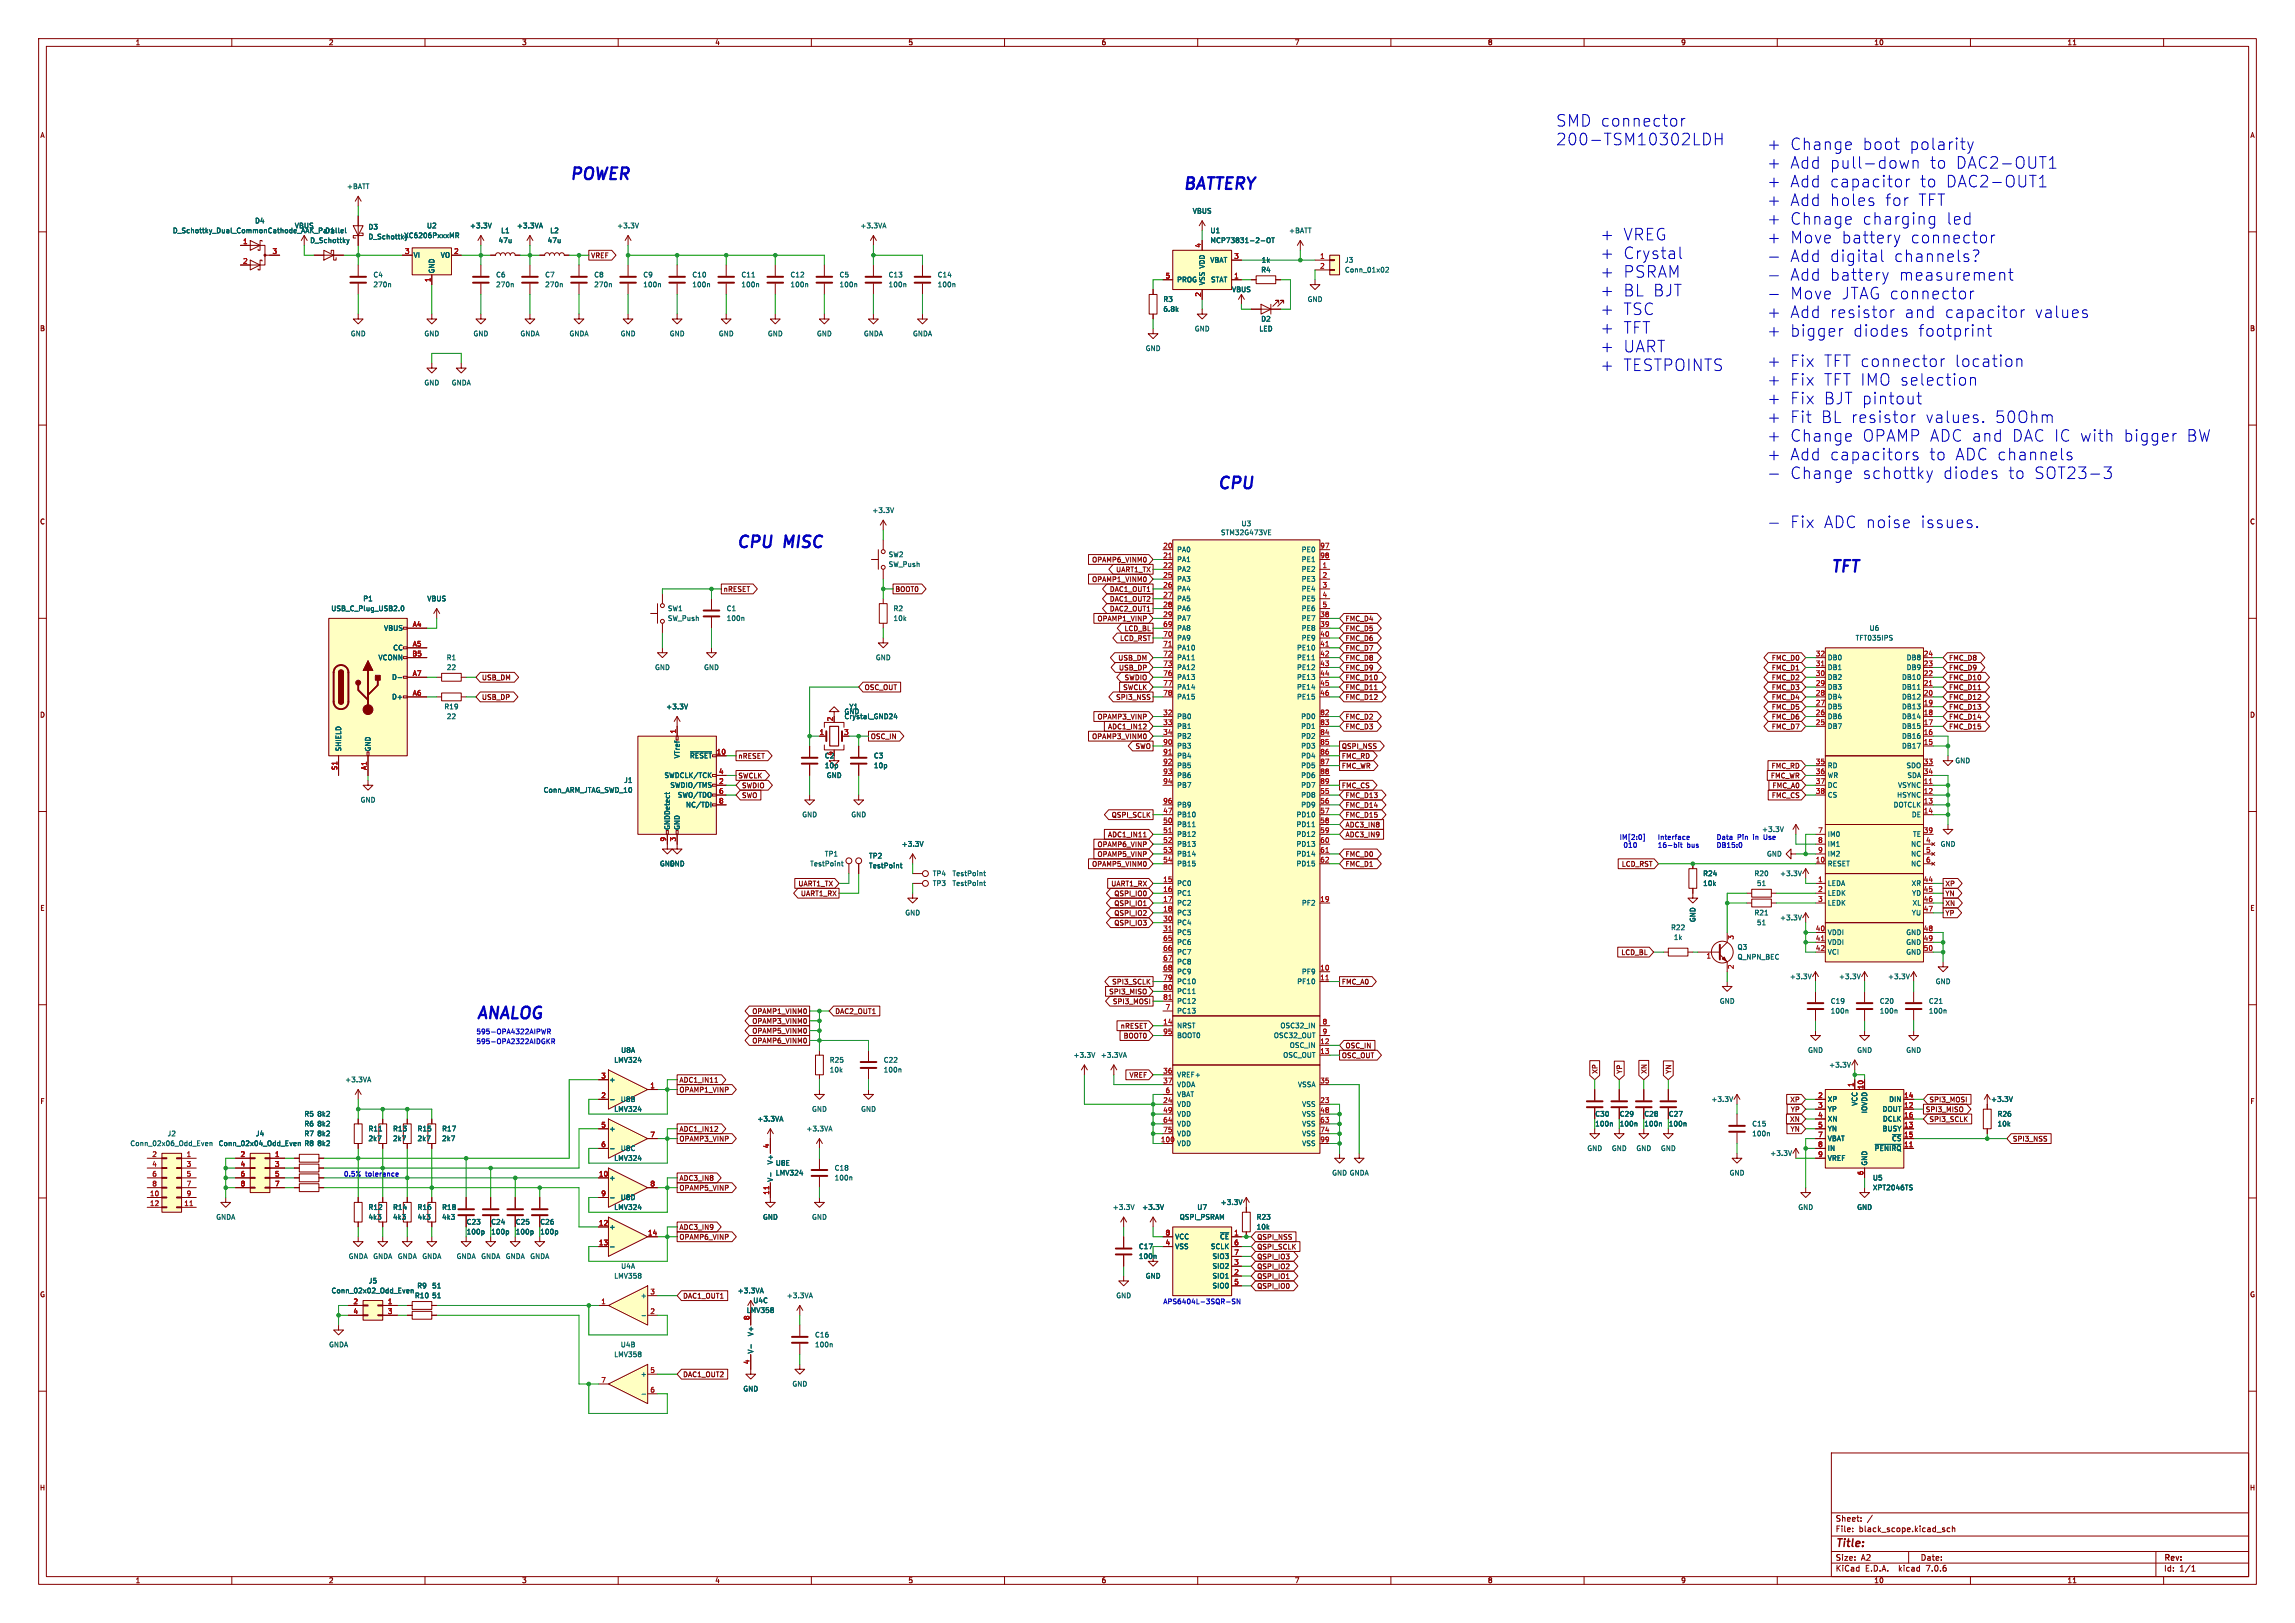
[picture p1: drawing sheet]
<svg xmlns="http://www.w3.org/2000/svg" width="594mm" height="420mm" viewBox="0 0 594 420" stroke-linecap="round" stroke-linejoin="round" font-family="sans-serif">
<defs><g id="words">
<g font-size="4.2" fill="#0000c2">
<text x="402.6" y="33">SMD connector</text>
<text x="402.6" y="37.9">200-TSM10302LDH</text>
<text x="457.2" y="39.1">+</text>
<text x="463.1" y="39.1">Change</text>
<text x="481.6" y="39.1">boot</text>
<text x="493.6" y="39.1">polarity</text>
<text x="147.3" y="46.7">POWER</text>
<text x="457.2" y="43.9">+</text>
<text x="463.1" y="43.9">Add pull-down</text>
<text x="498.9" y="43.9">to</text>
<text x="505.5" y="43.9">DAC2-OUT1</text>
<text x="306.1" y="49.3">BATTERY</text>
<text x="457.2" y="48.7">+</text>
<text x="457.2" y="53.6">+</text>
<text x="463.1" y="48.7">Add capacitor</text>
<text x="463.1" y="53.6">Add holes</text>
<text x="487.3" y="53.6">for</text>
<text x="495.8" y="53.6">TFT</text>
<text x="496.3" y="48.7">to</text>
<text x="502.9" y="48.7">DAC2-OUT1</text>
<text x="457.2" y="58.4">+</text>
<text x="463.1" y="58.4">Chnage</text>
<text x="481.6" y="58.4">charging</text>
<text x="503.2" y="58.4">led</text>
<text x="414" y="62.5">+</text>
<text x="419.9" y="62.5">VREG</text>
<text x="457.2" y="63.2">+</text>
<text x="463.1" y="63.2">Move</text>
<text x="476.2" y="63.2">battery</text>
<text x="493.9" y="63.2">connector</text>
<text x="414" y="67.3">+</text>
<text x="419.9" y="67.3">Crystal</text>
<text x="463.1" y="68.1">Add digital</text>
<text x="489.6" y="68.1">channels?</text>
<text x="414" y="72.1">+</text>
<text x="414" y="76.9">+</text>
<text x="419.9" y="72.1">PSRAM</text>
<text x="419.9" y="76.9">BL BJT</text>
<text x="463.1" y="72.9">Add battery</text>
<text x="463.1" y="77.7">Move</text>
<text x="476.2" y="77.7">JTAG connector</text>
<text x="490.9" y="72.9">measurement</text>
<text x="414" y="81.8">+</text>
<text x="419.9" y="81.8">TSC</text>
<text x="457.2" y="82.6">+</text>
<text x="463.1" y="82.6">Add resistor</text>
<text x="492.3" y="82.6">and</text>
<text x="502.6" y="82.6">capacitor</text>
<text x="525.8" y="82.6">values</text>
<text x="414" y="86.6">+</text>
<text x="419.9" y="86.6">TFT</text>
<text x="457.2" y="87.4">+</text>
<text x="463.1" y="87.4">bigger</text>
<text x="479.2" y="87.4">diodes</text>
<text x="495.9" y="87.4">footprint</text>
<text x="414" y="91.4">+</text>
<text x="419.9" y="91.4">UART</text>
<text x="457.2" y="95.2">+</text>
<text x="463.1" y="95.2">Fix</text>
<text x="471.6" y="95.2">TFT connector</text>
<text x="505.2" y="95.2">location</text>
<text x="414" y="96.3">+</text>
<text x="419.9" y="96.3">TESTPOINTS</text>
<text x="457.2" y="100.1">+</text>
<text x="463.1" y="100.1">Fix</text>
<text x="471.6" y="100.1">TFT IMO selection</text>
<text x="457.2" y="104.9">+</text>
<text x="463.1" y="104.9">Fix</text>
<text x="471.6" y="104.9">BJT pintout</text>
<text x="457.2" y="109.7">+</text>
<text x="463.1" y="109.7">Fit</text>
<text x="470.9" y="109.7">BL resistor</text>
<text x="497.6" y="109.7">values.</text>
<text x="515.5" y="109.7">50Ohm</text>
<text x="457.2" y="114.5">+</text>
<text x="457.2" y="119.4">+</text>
<text x="463.1" y="114.5">Change</text>
<text x="463.1" y="119.4">Add capacitors</text>
<text x="481.6" y="114.5">OPAMP ADC and</text>
<text x="498.8" y="119.4">to</text>
<text x="505.3" y="119.4">ADC channels</text>
<text x="519.9" y="114.5">DAC IC with</text>
<text x="548.3" y="114.5">bigger</text>
<text x="564.5" y="114.5">BW</text>
<text x="463.1" y="124.2">Change</text>
<text x="481.6" y="124.2">schottky</text>
<text x="502.3" y="124.2">diodes</text>
<text x="519.1" y="124.2">to</text>
<text x="525.6" y="124.2">SOT23-3</text>
<text x="315" y="126.8">CPU</text>
<text x="463.1" y="136.9">Fix</text>
<text x="471.6" y="136.9">ADC noise</text>
<text x="496.3" y="136.9">issues.</text>
<text x="190.5" y="142">CPU</text>
<text x="203.1" y="142">MISC</text>
<text x="473.7" y="148.3">TFT</text>
<text x="123.2" y="263.9">ANALOG</text>
</g>
<text font-size="2.8" fill="#840000" x="475" y="400.9">Title:</text>
<g font-size="2.1" fill="#840000">
<text x="475" y="394">Sheet:</text>
<text x="475" y="396.7">File:</text>
<text x="481.1" y="396.7">black_scope.kicad_sch</text>
<text x="475" y="406.9">KiCad</text>
<text x="475" y="404.1">Size:</text>
<text x="481.7" y="404.1">A2</text>
<text x="482.7" y="406.9">E.D.A.</text>
<text x="491.6" y="406.9">kicad</text>
<text x="497" y="404.1">Date:</text>
<text x="498.8" y="406.9">7.0.6</text>
<text x="560" y="404.3">Rev:</text>
<text x="560" y="406.9">Id:</text>
<text x="564.1" y="406.9">1/1</text>
</g>
<g font-size="1.8" fill="#840000">
<text x="35" y="11.9">1</text>
<text x="85" y="11.9">2</text>
<text x="135" y="11.9">3</text>
<text x="185" y="11.9">4</text>
<text x="235" y="11.9">5</text>
<text x="285" y="11.9">6</text>
<text x="335" y="11.9">7</text>
<text x="385" y="11.9">8</text>
<text x="435" y="11.9">9</text>
<text x="485" y="11.9">10</text>
<text x="535" y="11.9">11</text>
<text x="10.3" y="35.9">A</text>
<text x="582.3" y="35.9">A</text>
<text x="152.9" y="67">VREF</text>
<text x="10.3" y="85.9">B</text>
<text x="582.3" y="85.9">B</text>
<text x="10.3" y="135.9">C</text>
<text x="582.3" y="135.9">C</text>
<text x="282.5" y="145.7">OPAMP6_VINM0</text>
<text x="288.8" y="148.3">UART1_TX</text>
<text x="187.2" y="153.4">nRESET</text>
<text x="231.6" y="153.4">BOOT0</text>
<text x="282.5" y="150.8">OPAMP1_VINM0</text>
<text x="287.1" y="155.9">DAC1_OUT2</text>
<text x="287.1" y="153.4">DAC1_OUT1</text>
<text x="283.9" y="161">OPAMP1_VINP</text>
<text x="287.1" y="158.4">DAC2_OUT1</text>
<text x="348.1" y="161">FMC_D4</text>
<text x="289.8" y="166.1">LCD_RST</text>
<text x="290.9" y="163.5">LCD_BL</text>
<text x="348.1" y="163.5">FMC_D5</text>
<text x="348.1" y="166.1">FMC_D6</text>
<text x="289.3" y="171.1">USB_DM</text>
<text x="289.5" y="173.7">USB_DP</text>
<text x="348.1" y="168.6">FMC_D7</text>
<text x="348.1" y="173.7">FMC_D9</text>
<text x="348.1" y="171.1">FMC_D8</text>
<text x="458.5" y="173.7">FMC_D1</text>
<text x="458.5" y="171.1">FMC_D0</text>
<text x="504.4" y="171.1">FMC_D8</text>
<text x="504.4" y="173.7">FMC_D9</text>
<text x="124.6" y="176.2">USB_DM</text>
<text x="223.7" y="178.8">OSC_OUT</text>
<text x="290.6" y="178.8">SWCLK</text>
<text x="291" y="176.2">SWDIO</text>
<text x="348.1" y="178.8">FMC_D11</text>
<text x="348.1" y="176.2">FMC_D10</text>
<text x="458.5" y="178.8">FMC_D3</text>
<text x="458.5" y="176.2">FMC_D2</text>
<text x="504.4" y="176.2">FMC_D10</text>
<text x="504.4" y="178.8">FMC_D11</text>
<text x="10.3" y="185.9">D</text>
<text x="124.6" y="181.3">USB_DP</text>
<text x="288.8" y="181.3">SPI3_NSS</text>
<text x="348.1" y="181.3">FMC_D12</text>
<text x="458.5" y="181.3">FMC_D4</text>
<text x="458.5" y="183.8">FMC_D5</text>
<text x="504.4" y="181.3">FMC_D12</text>
<text x="504.4" y="183.8">FMC_D13</text>
<text x="582.3" y="185.9">D</text>
<text x="225.3" y="191.5">OSC_IN</text>
<text x="282.5" y="191.5">OPAMP3_VINM0</text>
<text x="283.9" y="186.4">OPAMP3_VINP</text>
<text x="286.7" y="188.9">ADC1_IN12</text>
<text x="348.1" y="186.4">FMC_D2</text>
<text x="348.1" y="188.9">FMC_D3</text>
<text x="458.5" y="186.4">FMC_D6</text>
<text x="458.5" y="188.9">FMC_D7</text>
<text x="504.4" y="186.4">FMC_D14</text>
<text x="504.4" y="188.9">FMC_D15</text>
<text x="191" y="196.5">nRESET</text>
<text x="293.8" y="194">SWO</text>
<text x="347.2" y="196.5">FMC_RD</text>
<text x="347.2" y="194">QSPI_NSS</text>
<text x="191" y="201.6">SWCLK</text>
<text x="347.2" y="199.1">FMC_WR</text>
<text x="458.2" y="201.6">FMC_WR</text>
<text x="458.4" y="199.1">FMC_RD</text>
<text x="191.9" y="206.7">SWO</text>
<text x="191.9" y="204.2">SWDIO</text>
<text x="347.2" y="204.2">FMC_CS</text>
<text x="348.1" y="206.7">FMC_D13</text>
<text x="348.1" y="209.2">FMC_D14</text>
<text x="458.5" y="206.7">FMC_CS</text>
<text x="458.7" y="204.2">FMC_A0</text>
<text x="287.6" y="211.8">QSPI_SCLK</text>
<text x="348.1" y="214.3">ADC3_IN8</text>
<text x="348.1" y="211.8">FMC_D15</text>
<text x="283.9" y="219.4">OPAMP6_VINP</text>
<text x="283.9" y="221.9">OPAMP5_VINP</text>
<text x="286.7" y="216.9">ADC1_IN11</text>
<text x="348.1" y="221.9">FMC_D0</text>
<text x="348.1" y="216.9">ADC3_IN9</text>
<text x="282.5" y="224.5">OPAMP5_VINM0</text>
<text x="348.1" y="224.5">FMC_D1</text>
<text x="419.6" y="224.5">LCD_RST</text>
<text x="206.5" y="229.6">UART1_TX</text>
<text x="207.2" y="232.1">UART1_RX</text>
<text x="287.5" y="229.6">UART1_RX</text>
<text x="288.3" y="232.1">QSPI_IO0</text>
<text x="503.4" y="232.1">YN</text>
<text x="503.4" y="229.6">XP</text>
<text x="10.3" y="235.9">E</text>
<text x="288.3" y="239.7">QSPI_IO3</text>
<text x="288.3" y="237.2">QSPI_IO2</text>
<text x="288.3" y="234.6">QSPI_IO1</text>
<text x="503.4" y="234.6">XN</text>
<text x="503.4" y="237.2">YP</text>
<text x="582.3" y="235.9">E</text>
<text x="419.5" y="247.3">LCD_BL</text>
<text x="287" y="257.5">SPI3_MISO</text>
<text x="287.7" y="255">SPI3_SCLK</text>
<text x="347.2" y="255">FMC_A0</text>
<text x="194.6" y="262.6">OPAMP1_VINM0</text>
<text x="216.1" y="262.6">DAC2_OUT1</text>
<text x="287.9" y="260">SPI3_MOSI</text>
<text x="194.6" y="267.7">OPAMP5_VINM0</text>
<text x="194.6" y="265.1">OPAMP3_VINM0</text>
<text x="289.9" y="266.4">nRESET</text>
<text x="290.7" y="268.9">BOOT0</text>
<text x="194.6" y="270.2">OPAMP6_VINM0</text>
<text x="347.2" y="274">OSC_OUT</text>
<text x="348.1" y="271.5">OSC_IN</text>
<text x="175.7" y="280.4">ADC1_IN11</text>
<text x="292.2" y="279.1">VREF</text>
<text x="413.7" y="278" transform="rotate(-90 413.7 278)">XP</text>
<text x="420.1" y="278" transform="rotate(-90 420.1 278)">YP</text>
<text x="426.4" y="278" transform="rotate(-90 426.4 278)">XN</text>
<text x="432.8" y="278" transform="rotate(-90 432.8 278)">YN</text>
<text x="10.3" y="285.9">F</text>
<text x="175.7" y="282.9">OPAMP1_VINP</text>
<text x="463.2" y="285.4">XP</text>
<text x="463.4" y="288">YP</text>
<text x="498.3" y="288">SPI3_MISO</text>
<text x="499.3" y="285.4">SPI3_MOSI</text>
<text x="582.3" y="285.9">F</text>
<text x="175.7" y="293.1">ADC1_IN12</text>
<text x="463.2" y="290.5">XN</text>
<text x="463.3" y="293.1">YN</text>
<text x="499.3" y="290.5">SPI3_SCLK</text>
<text x="175.7" y="295.6">OPAMP3_VINP</text>
<text x="520.9" y="295.6">SPI3_NSS</text>
<text x="175.7" y="305.8">ADC3_IN8</text>
<text x="175.7" y="308.3">OPAMP5_VINP</text>
<text x="175.7" y="318.5">ADC3_IN9</text>
<text x="175.7" y="321">OPAMP6_VINP</text>
<text x="325.3" y="323.5">QSPI_SCLK</text>
<text x="325.3" y="321">QSPI_NSS</text>
<text x="325.3" y="326.1">QSPI_IO3</text>
<text x="325.3" y="328.6">QSPI_IO2</text>
<text x="10.3" y="335.9">G</text>
<text x="325.3" y="333.7">QSPI_IO0</text>
<text x="325.3" y="331.2">QSPI_IO1</text>
<text x="582.3" y="335.9">G</text>
<text x="176.7" y="336.2">DAC1_OUT1</text>
<text x="176.7" y="356.6">DAC1_OUT2</text>
<text x="10.2" y="385.9">H</text>
<text x="582.2" y="385.9">H</text>
<text x="35" y="409.9">1</text>
<text x="85" y="409.9">2</text>
<text x="135" y="409.9">3</text>
<text x="185" y="409.9">4</text>
<text x="235" y="409.9">5</text>
<text x="285" y="409.9">6</text>
<text x="335" y="409.9">7</text>
<text x="385" y="409.9">8</text>
<text x="435" y="409.9">9</text>
<text x="485" y="409.9">10</text>
<text x="535" y="409.9">11</text>
</g>
<g font-size="1.8" fill="#006464">
<text x="89.7" y="49.1">+BATT</text>
<text x="65.9" y="58">D4</text>
<text x="76.2" y="59.3">VBUS</text>
<text x="95.3" y="59.6">D3</text>
<text x="110.4" y="59.3">U2</text>
<text x="121.5" y="59.3">+3.3V</text>
<text x="133.7" y="59.3">+3.3VA</text>
<text x="159.6" y="59.3">+3.3V</text>
<text x="222.6" y="59.3">+3.3VA</text>
<text x="308.6" y="55.5">VBUS</text>
<text x="44.6" y="60.6">D_Schottky_Dual_CommonCathode_AAK_ParallelD1</text>
<text x="80.2" y="63.1">D_Schottky</text>
<text x="95.3" y="62.1">D_SchottkyXC6206PxxxMR</text>
<text x="128.9" y="63.1">47u</text>
<text x="129.6" y="60.6">L1</text>
<text x="141.6" y="63.1">47u</text>
<text x="142.3" y="60.6">L2</text>
<text x="313.2" y="60.6">U1</text>
<text x="313.2" y="63.1">MCP73831-2-OT</text>
<text x="333.5" y="60.6">+BATT</text>
<text x="96.5" y="72">C4</text>
<text x="106.9" y="66.9">VI</text>
<text x="112.6" y="70.9" transform="rotate(-90 112.6 70.9)">GND</text>
<text x="114" y="66.9">VO</text>
<text x="128.3" y="72">C6</text>
<text x="141" y="72">C7</text>
<text x="153.7" y="72">C8</text>
<text x="166.4" y="72">C9</text>
<text x="179.1" y="72">C10</text>
<text x="191.8" y="72">C11</text>
<text x="204.5" y="72">C12</text>
<text x="217.2" y="72">C5</text>
<text x="229.9" y="72">C13</text>
<text x="242.6" y="72">C14</text>
<text x="313.1" y="68.2">VBAT</text>
<text x="326.3" y="70.7">R4</text>
<text x="326.4" y="68.2">1k</text>
<text x="348" y="68.2">J3</text>
<text x="348" y="70.7">Conn_01x02</text>
<text x="96.5" y="74.5">270n</text>
<text x="128.3" y="74.5">270n</text>
<text x="141" y="74.5">270n</text>
<text x="153.7" y="74.5">270n</text>
<text x="166.4" y="74.5">100n</text>
<text x="179.1" y="74.5">100n</text>
<text x="191.8" y="74.5">100n</text>
<text x="204.5" y="74.5">100n</text>
<text x="217.2" y="74.5">100n</text>
<text x="229.9" y="74.5">100n</text>
<text x="242.6" y="74.5">100n</text>
<text x="304.5" y="73.3">PROG</text>
<text x="312" y="73.9" transform="rotate(-90 312 73.9)">VSS VDD</text>
<text x="313.3" y="73.3">STAT</text>
<text x="318.8" y="75.8">VBUS</text>
<text x="301" y="78.3">R3</text>
<text x="301" y="80.9">6.8k</text>
<text x="326.3" y="83.4">D2</text>
<text x="338.3" y="78.3">GND</text>
<text x="90.7" y="87.2">GND</text>
<text x="109.7" y="87.2">GND</text>
<text x="122.4" y="87.2">GND</text>
<text x="134.6" y="87.2">GNDA</text>
<text x="147.3" y="87.2">GNDA</text>
<text x="160.5" y="87.2">GND</text>
<text x="173.2" y="87.2">GND</text>
<text x="185.9" y="87.2">GND</text>
<text x="198.6" y="87.2">GND</text>
<text x="211.3" y="87.2">GND</text>
<text x="223.5" y="87.2">GNDA</text>
<text x="236.2" y="87.2">GNDA</text>
<text x="309.1" y="86">GND</text>
<text x="325.8" y="86">LED</text>
<text x="296.4" y="91">GND</text>
<text x="109.7" y="99.9">GND</text>
<text x="116.8" y="99.9">GNDA</text>
<text x="225.7" y="132.9">+3.3V</text>
<text x="321.2" y="136.4">U3</text>
<text x="304.5" y="143.1">PA0</text>
<text x="315.9" y="138.7">STM32G473VE</text>
<text x="336.8" y="143.1">PE0</text>
<text x="229.9" y="144.4">SW2</text>
<text x="229.9" y="146.9">SW_Push</text>
<text x="304.5" y="145.6">PA1</text>
<text x="304.5" y="148.2">PA2</text>
<text x="336.8" y="148.2">PE2</text>
<text x="336.8" y="145.6">PE1</text>
<text x="93.9" y="155.8">P1</text>
<text x="110.5" y="155.8">VBUS</text>
<text x="304.5" y="150.7">PA3</text>
<text x="304.5" y="153.3">PA4</text>
<text x="304.5" y="155.8">PA5</text>
<text x="336.8" y="150.7">PE3</text>
<text x="336.8" y="153.3">PE4</text>
<text x="336.8" y="155.8">PE5</text>
<text x="85.6" y="158.3">USB_C_Plug_USB2.0</text>
<text x="172.7" y="158.3">SW1</text>
<text x="172.7" y="160.9">SW_Push</text>
<text x="188" y="158.3">C1</text>
<text x="188" y="160.9">100n</text>
<text x="231.1" y="158.3">R2</text>
<text x="231.1" y="160.9">10k</text>
<text x="304.5" y="158.3">PA6</text>
<text x="304.5" y="160.9">PA7</text>
<text x="336.8" y="160.9">PE7</text>
<text x="336.8" y="158.3">PE6</text>
<text x="99.3" y="163.4">VBUS</text>
<text x="304.5" y="163.4">PA8</text>
<text x="304.5" y="166">PA9</text>
<text x="336.8" y="163.4">PE8</text>
<text x="336.8" y="166">PE9</text>
<text x="480.2" y="166">TFT035IPS</text>
<text x="483.8" y="163.4">U6</text>
<text x="97.8" y="171">VCONN</text>
<text x="101.7" y="168.5">CC</text>
<text x="115.5" y="171">R1</text>
<text x="115.5" y="173.6">22</text>
<text x="169.4" y="173.6">GND</text>
<text x="182.1" y="173.6">GND</text>
<text x="226.6" y="171">GND</text>
<text x="304.5" y="168.5">PA10</text>
<text x="304.5" y="171">PA11</text>
<text x="304.5" y="173.6">PA12</text>
<text x="335.6" y="168.5">PE10</text>
<text x="335.6" y="171">PE11</text>
<text x="335.6" y="173.6">PE12</text>
<text x="472.9" y="173.6">DB1</text>
<text x="472.9" y="171">DB0</text>
<text x="493.4" y="173.6">DB9</text>
<text x="493.4" y="171">DB8</text>
<text x="101.3" y="176.1">D-</text>
<text x="304.5" y="176.1">PA13</text>
<text x="304.5" y="178.7">PA14</text>
<text x="335.6" y="176.1">PE13</text>
<text x="335.6" y="178.7">PE14</text>
<text x="472.9" y="178.7">DB3</text>
<text x="472.9" y="176.1">DB2</text>
<text x="492.2" y="178.7">DB11</text>
<text x="492.2" y="176.1">DB10</text>
<text x="101.3" y="181.2">D+</text>
<text x="114.9" y="183.7">R19</text>
<text x="172.3" y="183.7">+3.3V</text>
<text x="218.4" y="185">GND</text>
<text x="219.7" y="183.7">Y1</text>
<text x="304.5" y="181.2">PA15</text>
<text x="335.6" y="181.2">PE15</text>
<text x="472.9" y="183.7">DB5</text>
<text x="472.9" y="181.2">DB4</text>
<text x="492.2" y="183.7">DB13</text>
<text x="492.2" y="181.2">DB12</text>
<text x="115.5" y="186.3">22</text>
<text x="218.4" y="186.3">Crystal_GND24</text>
<text x="304.5" y="186.3">PB0</text>
<text x="304.5" y="188.8">PB1</text>
<text x="304.5" y="191.4">PB2</text>
<text x="336.7" y="186.3">PD0</text>
<text x="336.7" y="188.8">PD1</text>
<text x="336.7" y="191.4">PD2</text>
<text x="472.9" y="188.8">DB7</text>
<text x="472.9" y="186.3">DB6</text>
<text x="492.2" y="191.4">DB16</text>
<text x="492.2" y="188.8">DB15</text>
<text x="492.2" y="186.3">DB14</text>
<text x="88.5" y="194.6" transform="rotate(-90 88.5 194.6)">SHIELD</text>
<text x="96.1" y="194.6" transform="rotate(-90 96.1 194.6)">GND</text>
<text x="176.1" y="196.4" transform="rotate(-90 176.1 196.4)">VTref</text>
<text x="178.5" y="196.4">~{RESET}</text>
<text x="213.4" y="196.4">C2</text>
<text x="226.1" y="196.4">C3</text>
<text x="304.5" y="193.9">PB3</text>
<text x="304.5" y="196.4">PB4</text>
<text x="336.7" y="193.9">PD3</text>
<text x="336.7" y="196.4">PD4</text>
<text x="492.2" y="193.9">DB17</text>
<text x="506" y="197.7">GND</text>
<text x="161.4" y="202.8">J1</text>
<text x="171.9" y="201.5">SWDCLK/TCK</text>
<text x="213.4" y="199">10p</text>
<text x="213.9" y="201.5">GND</text>
<text x="226.1" y="199">10p</text>
<text x="304.5" y="199">PB5</text>
<text x="304.5" y="201.5">PB6</text>
<text x="336.7" y="199">PD5</text>
<text x="336.7" y="201.5">PD6</text>
<text x="472.9" y="199">RD</text>
<text x="472.9" y="201.5">WR</text>
<text x="493.3" y="199">SDO</text>
<text x="493.6" y="201.5">SDA</text>
<text x="93.2" y="207.9">GND</text>
<text x="140.6" y="205.3">Conn_ARM_JTAG_SWD_10</text>
<text x="173.4" y="204.1">SWDIO/TMS</text>
<text x="175.3" y="206.6">SWO/TDO</text>
<text x="177.4" y="209.1">NC/TDI</text>
<text x="304.5" y="204.1">PB7</text>
<text x="304.5" y="209.1">PB9</text>
<text x="336.7" y="206.6">PD8</text>
<text x="336.7" y="209.1">PD9</text>
<text x="336.7" y="204.1">PD7</text>
<text x="472.9" y="204.1">DC</text>
<text x="472.9" y="206.6">CS</text>
<text x="490" y="209.1">DOTCLK</text>
<text x="490.9" y="206.6">HSYNC</text>
<text x="491.1" y="204.1">VSYNC</text>
<text x="173.6" y="214.9" transform="rotate(-90 173.6 214.9)">GNDDetect</text>
<text x="176.1" y="214.9" transform="rotate(-90 176.1 214.9)">GND</text>
<text x="207.5" y="211.7">GND</text>
<text x="220.2" y="211.7">GND</text>
<text x="304.5" y="211.7">PB10</text>
<text x="304.5" y="214.2">PB11</text>
<text x="335.5" y="211.7">PD10</text>
<text x="335.5" y="214.2">PD11</text>
<text x="455.9" y="215.5">+3.3V</text>
<text x="494.7" y="211.7">DE</text>
<text x="213.4" y="221.8">TP1</text>
<text x="233.3" y="219.3">+3.3V</text>
<text x="304.5" y="216.8">PB12</text>
<text x="304.5" y="219.3">PB13</text>
<text x="304.5" y="221.8">PB14</text>
<text x="335.5" y="216.8">PD12</text>
<text x="335.5" y="219.3">PD13</text>
<text x="335.5" y="221.8">PD14</text>
<text x="457.2" y="221.8">GND</text>
<text x="472.9" y="216.8">IM0</text>
<text x="472.9" y="219.3">IM1</text>
<text x="472.9" y="221.8">IM2</text>
<text x="494.5" y="219.3">NC</text>
<text x="494.5" y="221.8">NC</text>
<text x="495" y="216.8">TE</text>
<text x="502.2" y="219.3">GND</text>
<text x="170.7" y="224.4">GND</text>
<text x="173.2" y="224.4">GND</text>
<text x="209.6" y="224.4">TestPoint</text>
<text x="224.8" y="222.4">TP2</text>
<text x="224.8" y="224.9">TestPoint</text>
<text x="241.3" y="226.9">TP4</text>
<text x="246.4" y="226.9">TestPoint</text>
<text x="304.5" y="224.4">PB15</text>
<text x="335.5" y="224.4">PD15</text>
<text x="440.7" y="226.9">R24</text>
<text x="454" y="226.9">R20</text>
<text x="460.6" y="226.9">+3.3V</text>
<text x="472.9" y="224.4">RESET</text>
<text x="494.5" y="224.4">NC</text>
<text x="241.3" y="229.5">TP3</text>
<text x="246.4" y="229.5">TestPoint</text>
<text x="304.5" y="229.5">PC0</text>
<text x="304.5" y="232">PC1</text>
<text x="440.7" y="229.5">10k</text>
<text x="454.6" y="229.5">51</text>
<text x="472.9" y="229.5">LEDA</text>
<text x="472.9" y="232">LEDK</text>
<text x="494.6" y="229.5">XR</text>
<text x="494.8" y="232">YD</text>
<text x="234.2" y="237.1">GND</text>
<text x="304.5" y="234.5">PC2</text>
<text x="304.5" y="237.1">PC3</text>
<text x="304.5" y="239.6">PC4</text>
<text x="336.8" y="234.5">PF2</text>
<text x="439" y="238.8" transform="rotate(-90 439 238.8)">GND</text>
<text x="454" y="237.1">R21</text>
<text x="454.6" y="239.6">51</text>
<text x="460.6" y="238.4">+3.3V</text>
<text x="472.9" y="234.5">LEDK</text>
<text x="494.7" y="237.1">YU</text>
<text x="494.9" y="234.5">XL</text>
<text x="304.5" y="242.2">PC5</text>
<text x="304.5" y="244.7">PC6</text>
<text x="432.4" y="240.9">R22</text>
<text x="433.1" y="243.4">1k</text>
<text x="449.6" y="246">Q3</text>
<text x="472.9" y="242.2">VDDI</text>
<text x="472.9" y="244.7">VDDI</text>
<text x="493.3" y="242.2">GND</text>
<text x="493.3" y="244.7">GND</text>
<text x="304.5" y="247.2">PC7</text>
<text x="304.5" y="249.8">PC8</text>
<text x="449.6" y="248.5">Q_NPN_BEC</text>
<text x="472.9" y="247.2">VCI</text>
<text x="493.3" y="247.2">GND</text>
<text x="304.5" y="252.3">PC9</text>
<text x="304.5" y="254.9">PC10</text>
<text x="304.5" y="257.4">PC11</text>
<text x="335.6" y="254.9">PF10</text>
<text x="336.8" y="252.3">PF9</text>
<text x="463.1" y="253.6">+3.3V</text>
<text x="475.8" y="253.6">+3.3V</text>
<text x="488.5" y="253.6">+3.3V</text>
<text x="500.9" y="254.9">GND</text>
<text x="304.5" y="262.5">PC13</text>
<text x="304.5" y="259.9">PC12</text>
<text x="445" y="259.9">GND</text>
<text x="473.7" y="259.9">C19</text>
<text x="473.7" y="262.5">100n</text>
<text x="486.4" y="259.9">C20</text>
<text x="486.4" y="262.5">100n</text>
<text x="499.1" y="259.9">C21</text>
<text x="499.1" y="262.5">100n</text>
<text x="304.5" y="266.3">NRST</text>
<text x="304.5" y="268.8">BOOT0</text>
<text x="329.6" y="268.8">OSC32_OUT</text>
<text x="331.3" y="266.3">OSC32_IN</text>
<text x="158.9" y="275.2">LMV324</text>
<text x="160.6" y="272.6">U8A</text>
<text x="214.6" y="275.2">R25</text>
<text x="228.6" y="275.2">C22</text>
<text x="277.7" y="273.9">+3.3V</text>
<text x="284.8" y="273.9">+3.3VA</text>
<text x="332" y="273.9">OSC_OUT</text>
<text x="333.7" y="271.4">OSC_IN</text>
<text x="467.9" y="272.6">GND</text>
<text x="480.6" y="272.6">GND</text>
<text x="493.3" y="272.6">GND</text>
<text x="89.2" y="280.3">+3.3VA</text>
<text x="157.6" y="280.3">+</text>
<text x="214.6" y="277.7">10k</text>
<text x="228.6" y="277.7">100n</text>
<text x="304.5" y="279">VREF+</text>
<text x="304.5" y="281.5">VDDA</text>
<text x="335.8" y="281.5">VSSA</text>
<text x="473.3" y="276.5">+3.3V</text>
<text x="158.9" y="287.9">LMV324</text>
<text x="160.6" y="285.3">U8B</text>
<text x="210.1" y="287.9">GND</text>
<text x="222.8" y="287.9">GND</text>
<text x="304.5" y="286.6">VDD</text>
<text x="304.5" y="284.1">VBAT</text>
<text x="336.9" y="286.6">VSS</text>
<text x="442.8" y="285.3">+3.3V</text>
<text x="472.9" y="285.3">XP</text>
<text x="472.9" y="287.9">YP</text>
<text x="480.9" y="286.3" transform="rotate(-90 480.9 286.3)">VCC</text>
<text x="487.1" y="287.9">DOUT</text>
<text x="488.8" y="285.3">DIN</text>
<text x="515.2" y="285.3">+3.3V</text>
<text x="78.7" y="289.2">R5</text>
<text x="78.7" y="291.7">R6</text>
<text x="82" y="289.2">8k2</text>
<text x="82" y="291.7">8k2</text>
<text x="95.3" y="293">R11</text>
<text x="101.6" y="293">R13</text>
<text x="108" y="293">R15</text>
<text x="114.3" y="293">R17</text>
<text x="157.6" y="293">+</text>
<text x="195.9" y="290.4">+3.3VA</text>
<text x="208.6" y="293">+3.3VA</text>
<text x="304.5" y="289.2">VDD</text>
<text x="304.5" y="291.7">VDD</text>
<text x="336.9" y="289.2">VSS</text>
<text x="336.9" y="291.7">VSS</text>
<text x="412.8" y="289.2">C30</text>
<text x="412.8" y="291.7">100n</text>
<text x="419.1" y="289.2">C29</text>
<text x="419.1" y="291.7">100n</text>
<text x="425.5" y="289.2">C28</text>
<text x="425.5" y="291.7">100n</text>
<text x="431.8" y="289.2">C27</text>
<text x="431.8" y="291.7">100n</text>
<text x="453.4" y="291.7">C15</text>
<text x="472.9" y="290.4">XN</text>
<text x="472.9" y="293">YN</text>
<text x="483.5" y="288.2" transform="rotate(-90 483.5 288.2)">IOVDD</text>
<text x="487.1" y="293">BUSY</text>
<text x="487.2" y="290.4">DCLK</text>
<text x="516.9" y="289.2">R26</text>
<text x="516.9" y="291.7">10k</text>
<text x="33.6" y="296.8">Conn_02x06_Odd_Even</text>
<text x="43.3" y="294.2">J2</text>
<text x="56.5" y="296.8">Conn_02x04_Odd_Even</text>
<text x="66.1" y="294.2">J4</text>
<text x="78.7" y="294.2">R7</text>
<text x="78.7" y="296.8">R8</text>
<text x="82" y="294.2">8k2</text>
<text x="82" y="296.8">8k2</text>
<text x="95.3" y="295.5">2k7</text>
<text x="101.6" y="295.5">2k7</text>
<text x="108" y="295.5">2k7</text>
<text x="114.3" y="295.5">2k7</text>
<text x="160.6" y="298">U8C</text>
<text x="304.5" y="296.8">VDD</text>
<text x="304.5" y="294.2">VDD</text>
<text x="336.9" y="294.2">VSS</text>
<text x="336.9" y="296.8">VSS</text>
<text x="410.7" y="298">GND</text>
<text x="417.1" y="298">GND</text>
<text x="423.4" y="298">GND</text>
<text x="429.8" y="298">GND</text>
<text x="453.4" y="294.2">100n</text>
<text x="458.1" y="299.3">+3.3V</text>
<text x="472.9" y="295.5">VBAT</text>
<text x="472.9" y="298">IN</text>
<text x="485.1" y="298">~{PENIRQ}</text>
<text x="489.6" y="295.5">~{CS}</text>
<text x="157.6" y="305.7">+</text>
<text x="158.9" y="300.6">LMV324</text>
<text x="200.3" y="305.9" transform="rotate(-90 200.3 305.9)">V-</text>
<text x="200.3" y="301.4" transform="rotate(-90 200.3 301.4)">V+</text>
<text x="200.7" y="301.9">U8E</text>
<text x="200.7" y="304.4">LMV324</text>
<text x="215.9" y="305.7">100n</text>
<text x="215.9" y="303.1">C18</text>
<text x="344.7" y="304.4">GND GNDA</text>
<text x="447.5" y="304.4">GND</text>
<text x="472.9" y="300.6">VREF</text>
<text x="483.5" y="301.8" transform="rotate(-90 483.5 301.8)">GND</text>
<text x="484.6" y="305.7">U5</text>
<text x="160.6" y="310.7">U8D</text>
<text x="484.6" y="308.2">XPT2046TS</text>
<text x="55.8" y="315.8">GNDA</text>
<text x="95.3" y="315.8">4k3</text>
<text x="95.3" y="313.3">R12</text>
<text x="101.6" y="315.8">4k3</text>
<text x="101.6" y="313.3">R14</text>
<text x="108" y="315.8">4k3</text>
<text x="108" y="313.3">R16</text>
<text x="114.3" y="315.8">4k3</text>
<text x="114.3" y="313.3">R18</text>
<text x="120.7" y="317.1">C23</text>
<text x="127" y="317.1">C24</text>
<text x="133.4" y="317.1">C25</text>
<text x="139.7" y="317.1">C26</text>
<text x="158.9" y="313.3">LMV324</text>
<text x="197.4" y="315.8">GND</text>
<text x="210.1" y="315.8">GND</text>
<text x="287.9" y="313.3">+3.3V</text>
<text x="295.5" y="313.3">+3.3V</text>
<text x="305.2" y="315.8">QSPI_PSRAM</text>
<text x="309.8" y="313.3">U7</text>
<text x="315.8" y="312">+3.3V</text>
<text x="325.1" y="315.8">R23</text>
<text x="465.3" y="313.3">GND</text>
<text x="480.6" y="313.3">GND</text>
<text x="120.7" y="319.6">100p</text>
<text x="127" y="319.6">100p</text>
<text x="133.4" y="319.6">100p</text>
<text x="139.7" y="319.6">100p</text>
<text x="157.6" y="318.4">+</text>
<text x="294.7" y="323.4">C17</text>
<text x="304" y="323.4">VSS</text>
<text x="304" y="320.9">VCC</text>
<text x="313.3" y="323.4">SCLK</text>
<text x="315.6" y="320.9">~{CE}</text>
<text x="325.1" y="318.4">10k</text>
<text x="90.1" y="326">GNDA</text>
<text x="96.5" y="326">GNDA</text>
<text x="102.8" y="326">GNDA</text>
<text x="109.2" y="326">GNDA</text>
<text x="118.1" y="326">GNDA</text>
<text x="124.4" y="326">GNDA</text>
<text x="130.8" y="326">GNDA</text>
<text x="137.1" y="326">GNDA</text>
<text x="160.6" y="328.5">U4A</text>
<text x="294.7" y="326">100n</text>
<text x="313.7" y="328.5">SIO2</text>
<text x="313.7" y="326">SIO3</text>
<text x="85.7" y="334.9">Conn_02x02_Odd_Even</text>
<text x="95.3" y="332.3">J5</text>
<text x="107.9" y="333.6">R9</text>
<text x="111.7" y="333.6">51</text>
<text x="158.9" y="331.1">LMV358</text>
<text x="190.8" y="334.9">+3.3VA</text>
<text x="296.4" y="331.1">GND</text>
<text x="313.7" y="331.1">SIO1</text>
<text x="313.7" y="333.6">SIO0</text>
<text x="107.3" y="336.1">R10</text>
<text x="111.7" y="336.1">51</text>
<text x="165.7" y="336.1">+</text>
<text x="193.1" y="340">LMV358</text>
<text x="194.8" y="337.4">U4C</text>
<text x="203.5" y="336.1">+3.3VA</text>
<text x="288.8" y="336.1">GND</text>
<text x="195.2" y="345.9" transform="rotate(-90 195.2 345.9)">V+</text>
<text x="210.8" y="346.3">C16</text>
<text x="85" y="348.8">GNDA</text>
<text x="158.9" y="351.4">LMV358</text>
<text x="160.6" y="348.8">U4B</text>
<text x="195.2" y="350.4" transform="rotate(-90 195.2 350.4)">V-</text>
<text x="210.8" y="348.8">100n</text>
<text x="165.7" y="356.5">+</text>
<text x="205" y="359">GND</text>
<text x="192.3" y="360.3">GND</text>
</g>
<g font-size="1.8" fill="#a90000">
<text x="62.8" y="63.2">1</text>
<text x="70.4" y="65.8">3</text>
<text x="104.7" y="65.8">3</text>
<text x="117.4" y="65.8">2</text>
<text x="310.9" y="64.2" transform="rotate(-90 310.9 64.2)">4</text>
<text x="62.8" y="68.3">2</text>
<text x="319.3" y="67.1">3</text>
<text x="341.6" y="67.1">1</text>
<text x="341.6" y="69.6">2</text>
<text x="111.5" y="73.1" transform="rotate(-90 111.5 73.1)">1</text>
<text x="301.6" y="72.1">5</text>
<text x="310.9" y="76.9" transform="rotate(-90 310.9 76.9)">2</text>
<text x="319.3" y="72.1">1</text>
<text x="300.9" y="142">20</text>
<text x="341.6" y="142">97</text>
<text x="300.9" y="144.5">21</text>
<text x="300.9" y="147.1">22</text>
<text x="300.9" y="149.6">25</text>
<text x="341.6" y="144.5">98</text>
<text x="342.2" y="147.1">1</text>
<text x="342.2" y="149.6">2</text>
<text x="300.9" y="152.1">26</text>
<text x="300.9" y="154.7">27</text>
<text x="342.2" y="152.1">3</text>
<text x="342.2" y="154.7">4</text>
<text x="300.9" y="157.2">28</text>
<text x="300.9" y="159.8">29</text>
<text x="341.6" y="159.8">38</text>
<text x="342.2" y="157.2">5</text>
<text x="106.7" y="162.3">A4</text>
<text x="106.7" y="167.4">A5</text>
<text x="300.9" y="162.3">69</text>
<text x="300.9" y="164.8">70</text>
<text x="300.9" y="167.4">71</text>
<text x="341.6" y="162.3">39</text>
<text x="341.6" y="164.8">40</text>
<text x="341.6" y="167.4">41</text>
<text x="106.6" y="169.9">B5</text>
<text x="300.9" y="169.9">72</text>
<text x="300.9" y="172.5">73</text>
<text x="341.6" y="169.9">42</text>
<text x="341.6" y="172.5">43</text>
<text x="469.9" y="172.5">31</text>
<text x="469.9" y="169.9">32</text>
<text x="497.8" y="172.5">23</text>
<text x="497.8" y="169.9">24</text>
<text x="106.7" y="175">A7</text>
<text x="300.9" y="175">76</text>
<text x="300.9" y="177.5">77</text>
<text x="341.6" y="175">44</text>
<text x="341.6" y="177.5">45</text>
<text x="469.9" y="177.5">29</text>
<text x="469.9" y="175">30</text>
<text x="497.8" y="177.5">21</text>
<text x="497.8" y="175">22</text>
<text x="106.7" y="180.1">A6</text>
<text x="300.9" y="185.2">32</text>
<text x="300.9" y="180.1">78</text>
<text x="341.6" y="180.1">46</text>
<text x="341.6" y="185.2">82</text>
<text x="469.9" y="185.2">26</text>
<text x="469.9" y="182.6">27</text>
<text x="469.9" y="180.1">28</text>
<text x="497.8" y="185.2">18</text>
<text x="497.8" y="182.6">19</text>
<text x="497.8" y="180.1">20</text>
<text x="175" y="189.9" transform="rotate(-90 175 189.9)">1</text>
<text x="212" y="190.2">1</text>
<text x="215.6" y="186.8" transform="rotate(-90 215.6 186.8)">2</text>
<text x="218.4" y="190.2">3</text>
<text x="300.9" y="187.7">33</text>
<text x="300.9" y="190.2">34</text>
<text x="341.6" y="187.7">83</text>
<text x="341.6" y="190.2">84</text>
<text x="469.9" y="187.7">25</text>
<text x="497.8" y="190.2">16</text>
<text x="497.8" y="187.7">17</text>
<text x="185.4" y="195.3">10</text>
<text x="215.6" y="195.7" transform="rotate(-90 215.6 195.7)">4</text>
<text x="300.9" y="192.8">90</text>
<text x="300.9" y="195.3">91</text>
<text x="300.9" y="197.9">92</text>
<text x="341.6" y="192.8">85</text>
<text x="341.6" y="195.3">86</text>
<text x="341.6" y="197.9">87</text>
<text x="469.9" y="197.9">35</text>
<text x="497.8" y="192.8">15</text>
<text x="497.8" y="197.9">33</text>
<text x="87.4" y="199.4" transform="rotate(-90 87.4 199.4)">S1</text>
<text x="95" y="199.4" transform="rotate(-90 95 199.4)">A1</text>
<text x="186" y="202.9">2</text>
<text x="186" y="200.4">4</text>
<text x="300.9" y="200.4">93</text>
<text x="300.9" y="202.9">94</text>
<text x="341.6" y="200.4">88</text>
<text x="341.6" y="202.9">89</text>
<text x="469.9" y="200.4">36</text>
<text x="469.9" y="202.9">37</text>
<text x="497.8" y="202.9">11</text>
<text x="497.8" y="200.4">34</text>
<text x="186" y="205.5">6</text>
<text x="186" y="208">8</text>
<text x="300.9" y="208">96</text>
<text x="341.6" y="205.5">55</text>
<text x="341.6" y="208">56</text>
<text x="469.9" y="205.5">38</text>
<text x="497.8" y="205.5">12</text>
<text x="497.8" y="208">13</text>
<text x="300.9" y="210.6">47</text>
<text x="300.9" y="213.1">50</text>
<text x="300.9" y="215.6">51</text>
<text x="341.6" y="210.6">57</text>
<text x="341.6" y="213.1">58</text>
<text x="341.6" y="215.6">59</text>
<text x="470.5" y="215.6">7</text>
<text x="497.8" y="210.6">14</text>
<text x="497.8" y="215.6">39</text>
<text x="172.5" y="217.9" transform="rotate(-90 172.5 217.9)">9</text>
<text x="175" y="217.9" transform="rotate(-90 175 217.9)">3</text>
<text x="300.9" y="218.2">52</text>
<text x="300.9" y="220.7">53</text>
<text x="341.6" y="218.2">60</text>
<text x="341.6" y="220.7">61</text>
<text x="470.5" y="218.2">8</text>
<text x="470.5" y="220.7">9</text>
<text x="498.4" y="218.2">4</text>
<text x="498.4" y="220.7">5</text>
<text x="300.9" y="223.3">54</text>
<text x="341.6" y="223.3">62</text>
<text x="469.9" y="223.3">10</text>
<text x="498.4" y="223.3">6</text>
<text x="300.9" y="228.3">15</text>
<text x="300.9" y="230.9">16</text>
<text x="300.9" y="233.4">17</text>
<text x="341.6" y="233.4">19</text>
<text x="470.5" y="228.3">1</text>
<text x="470.5" y="230.9">2</text>
<text x="470.5" y="233.4">3</text>
<text x="497.8" y="228.3">44</text>
<text x="497.8" y="230.9">45</text>
<text x="497.8" y="233.4">46</text>
<text x="300.9" y="236">18</text>
<text x="300.9" y="238.5">30</text>
<text x="497.8" y="236">47</text>
<text x="300.9" y="241">31</text>
<text x="300.9" y="243.6">65</text>
<text x="449" y="243.3" transform="rotate(-90 449 243.3)">3</text>
<text x="469.9" y="241">40</text>
<text x="469.9" y="243.6">41</text>
<text x="497.8" y="241">48</text>
<text x="497.8" y="243.6">49</text>
<text x="300.9" y="246.1">66</text>
<text x="300.9" y="248.7">67</text>
<text x="300.9" y="251.2">68</text>
<text x="341.6" y="251.2">10</text>
<text x="441.6" y="248.4">1</text>
<text x="449" y="250.9" transform="rotate(-90 449 250.9)">2</text>
<text x="469.9" y="246.1">42</text>
<text x="497.8" y="246.1">50</text>
<text x="300.9" y="253.7">79</text>
<text x="300.9" y="256.3">80</text>
<text x="341.6" y="253.7">11</text>
<text x="300.9" y="258.8">81</text>
<text x="301.6" y="261.4">7</text>
<text x="300.9" y="265.2">14</text>
<text x="300.9" y="267.7">95</text>
<text x="342.2" y="265.2">8</text>
<text x="342.2" y="267.7">9</text>
<text x="341.6" y="270.3">12</text>
<text x="341.6" y="272.8">13</text>
<text x="155.5" y="279.1">3</text>
<text x="168.2" y="281.7">1</text>
<text x="300.9" y="277.9">36</text>
<text x="300.9" y="280.4">37</text>
<text x="341.6" y="280.4">35</text>
<text x="479.8" y="281.4" transform="rotate(-90 479.8 281.4)">1</text>
<text x="482.3" y="282" transform="rotate(-90 482.3 282)">10</text>
<text x="155.5" y="284.2">2</text>
<text x="300.9" y="285.5">24</text>
<text x="301.6" y="283">6</text>
<text x="341.6" y="285.5">23</text>
<text x="470.5" y="284.2">2</text>
<text x="470.5" y="286.8">3</text>
<text x="492.7" y="286.8">12</text>
<text x="492.7" y="284.2">14</text>
<text x="155.5" y="291.8">5</text>
<text x="300.9" y="288">49</text>
<text x="300.9" y="290.6">64</text>
<text x="300.9" y="293.1">75</text>
<text x="341.6" y="288">48</text>
<text x="341.6" y="290.6">63</text>
<text x="341.6" y="293.1">74</text>
<text x="470.5" y="289.3">4</text>
<text x="470.5" y="291.8">5</text>
<text x="492.7" y="291.8">13</text>
<text x="492.7" y="289.3">16</text>
<text x="39.3" y="299.5">2</text>
<text x="48.2" y="299.5">1</text>
<text x="62.2" y="299.5">2</text>
<text x="71" y="299.5">1</text>
<text x="155.5" y="296.9">6</text>
<text x="168.2" y="294.4">7</text>
<text x="199.1" y="297.3" transform="rotate(-90 199.1 297.3)">4</text>
<text x="300.3" y="295.7">100</text>
<text x="341.6" y="295.7">99</text>
<text x="470.5" y="294.4">7</text>
<text x="470.5" y="296.9">8</text>
<text x="470.5" y="299.5">9</text>
<text x="492.7" y="296.9">11</text>
<text x="492.7" y="294.4">15</text>
<text x="39.3" y="302">4</text>
<text x="39.3" y="304.5">6</text>
<text x="48.2" y="302">3</text>
<text x="48.2" y="304.5">5</text>
<text x="62.2" y="302">4</text>
<text x="62.2" y="304.5">6</text>
<text x="71" y="302">3</text>
<text x="71" y="304.5">5</text>
<text x="154.9" y="304.5">10</text>
<text x="482.3" y="304.2" transform="rotate(-90 482.3 304.2)">6</text>
<text x="38.7" y="309.6">10</text>
<text x="39.3" y="307.1">8</text>
<text x="48.2" y="307.1">7</text>
<text x="48.2" y="309.6">9</text>
<text x="62.2" y="307.1">8</text>
<text x="71" y="307.1">7</text>
<text x="155.5" y="309.6">9</text>
<text x="168.2" y="307.1">8</text>
<text x="199.1" y="309.3" transform="rotate(-90 199.1 309.3)">11</text>
<text x="38.7" y="312.2">12</text>
<text x="47.6" y="312.2">11</text>
<text x="154.9" y="317.2">12</text>
<text x="154.9" y="322.3">13</text>
<text x="167.6" y="319.8">14</text>
<text x="301.6" y="322.3">4</text>
<text x="301.6" y="319.8">8</text>
<text x="319.3" y="319.8">1</text>
<text x="319.3" y="322.3">6</text>
<text x="319.3" y="329.9">2</text>
<text x="319.3" y="327.4">3</text>
<text x="319.3" y="324.9">7</text>
<text x="168.2" y="335">3</text>
<text x="319.3" y="332.5">5</text>
<text x="91.4" y="337.6">2</text>
<text x="91.4" y="340.1">4</text>
<text x="100.3" y="337.6">1</text>
<text x="100.3" y="340.1">3</text>
<text x="155.5" y="337.6">1</text>
<text x="168.2" y="340.1">2</text>
<text x="194.1" y="341.7" transform="rotate(-90 194.1 341.7)">8</text>
<text x="194.1" y="353.1" transform="rotate(-90 194.1 353.1)">4</text>
<text x="155.5" y="357.9">7</text>
<text x="168.2" y="355.3">5</text>
<text x="168.2" y="360.4">6</text>
</g>
<g font-size="1.8" fill="#0000c2">
<text x="419.1" y="217.4">IM[2:0] Interface Data</text>
<text x="420.3" y="219.5">010 16-bit</text>
<text x="432.7" y="219.5">bus DB15:0</text>
<text x="449.7" y="217.4">Pin</text>
<text x="453.9" y="217.4">in</text>
<text x="456.8" y="217.4">Use</text>
<text x="123.2" y="267.7">595-OPA4322AIPWR</text>
<text x="123.2" y="270.3">595-OPA2322AIDGKR</text>
<text x="88.9" y="304.6">0.5%</text>
<text x="94.5" y="304.6">tolerance</text>
<text x="301" y="337.6">APS6404L-3SQR-SN</text>
</g>
</g></defs>
<g fill="none" stroke="#840000" stroke-width=".26">
<path d="M10 10h574v400h-574zM12 12h570v396h-570zM60 10v2M110 10v2M160 10v2M210 10v2M260 10v2M310 10v2M360 10v2M410 10v2M460 10v2M510 10v2"/>
<path d="M536.6 11.6h.7M560 10v2M10 60h2M582 60h2M137.2 68.6v2.8M137.2 73.4v2.8M162.6 81.3v1.3h1.2l-1.2 1.2-1.3-1.2h1.3M10 110h2M582 110h2M303.5 139.7h38.1v123.2h-38.1zM10 160h2M301 147.3h2.5"/>
<path d="M301 149.9h2.5M301 142.2h2.5M301 144.8h2.5M301 152.4h2.5M301 154.9h2.5M301 157.5h2.5M341.6 147.3h2.6M341.6 149.9h2.6M341.6 142.2h2.6M341.6 144.8h2.6M341.6 152.4h2.6M341.6 154.9h2.6"/>
<path d="M341.6 157.5h2.6M582 160h2M301 160h2.5M301 162.6h2.5M301 165.1h2.5M301 167.6h2.5M301 170.2h2.5M301 172.7h2.5M301 175.3h2.5M301 177.8h2.5M341.6 160h2.6M341.6 162.6h2.6"/>
<path d="M341.6 165.1h2.6M341.6 167.6h2.6M341.6 170.2h2.6M341.6 172.7h2.6M341.6 175.3h2.6M341.6 177.8h2.6M209.5 193v2.8M209.5 197.9v2.8M301 185.4h2.5M301 188h2.5M301 190.5h2.5M301 180.3h2.5"/>
<path d="M301 193h2.5M301 195.6h2.5M301 198.1h2.5M341.6 185.4h2.6M341.6 188h2.6M341.6 190.5h2.6M341.6 180.3h2.6M341.6 193h2.6M341.6 195.6h2.6M341.6 198.1h2.6M10 210h2M301 210.8h2.5"/>
<path d="M301 213.4h2.5M301 215.9h2.5M301 218.4h2.5M301 208.3h2.5M301 200.7h2.5M301 203.2h2.5M341.6 210.8h2.6M341.6 213.4h2.6M341.6 215.9h2.6M341.6 218.4h2.6M341.6 205.7h2.6M341.6 208.3h2.6"/>
<path d="M341.6 200.7h2.6M341.6 203.2h2.6M582 210h2M219.7 223.5v2.6M301 228.6h2.5M301 231.1h2.5M301 233.7h2.5M301 236.2h2.5M301 238.8h2.5M301 221h2.5M301 223.5h2.5M341.6 233.7h2.6"/>
<path d="M341.6 221h2.6M341.6 223.5h2.6M10 260h2M301 251.5h2.5M301 254h2.5M301 241.3h2.5M301 243.8h2.5M301 246.4h2.5M301 248.9h2.5M301 256.5h2.5M301 259.1h2.5M341.6 251.5h2.6"/>
<path d="M341.6 254h2.6M439.4 246.4h5.7M445.1 247l1.9 1.9v2.6M447 241.3v2.5l-1.9 1.9M582 260h2M301 265.4h2.5M301 278.1h2.5M301 261.6h2.5M301 268h2.5M303.5 275.6h38.1v22.9h-38.1zM303.5 262.9h38.1v12.7h-38.1zM341.6 270.5h2.6"/>
<path d="M341.6 273.1h2.6M341.6 265.4h2.6M341.6 268h2.6M469.9 266.7v1.3h-1.3l1.3 1.2 1.3-1.2h-1.3M480.1 274.3l.7 1.3M480.1 274.3v2.6M480.1 279.4v2.5M480.1 274.3l-.8 1.3M482.6 279.4v2.5M38.1 299.7h3.8M41.9 298.5h5.1v15.2h-5.1zM41.9 299.6h1.3v.2h-1.3z"/>
<path d="M45.7 299.6h1.3v.2h-1.3zM47 299.7h3.8M61 299.7h3.8M64.8 298.5h5v10.1h-5zM64.8 299.6h1.2v.2h-1.2zM68.6 299.6h1.2v.2h-1.2zM69.8 299.7h3.9M76.2 299.7h1.3M77.5 298.7h5v2h-5zM82.5 299.7h1.3M92.7 281.9l-.8 1.3M92.7 281.9v2.6"/>
<path d="M92.7 281.9l.8 1.3M212.1 281.9v1.3h1.3l-1.3 1.3-1.3-1.3h1.3M301 285.8h2.5M301 280.7h2.5M301 288.3h2.5M301 283.2h2.5M301 290.8h2.5M301 293.4h2.5M341.6 285.8h2.6M341.6 280.7h2.6M341.6 288.3h2.6M341.6 290.8h2.6"/>
<path d="M341.6 293.4h2.6M341.6 295.9h2.6M469.9 299.7h2.5M469.9 297.2h2.5M469.9 287h2.5M469.9 292.1h2.5M469.9 284.5h2.5M469.9 294.6h2.5M469.9 289.6h2.5M472.4 281.9h20.4v20.4h-20.4zM492.8 297.2h2.5M492.8 287h2.5"/>
<path d="M492.8 292.1h2.5M492.8 284.5h2.5M492.8 294.6h2.5M492.8 289.6h2.5M10 310h2M38.1 304.8h3.8M38.1 307.3h3.8M38.1 302.3h3.8M38.1 309.9h3.8M38.1 312.4h3.8M41.9 312.3h1.3v.2h-1.3zM41.9 309.8h1.3v.2h-1.3z"/>
<path d="M41.9 307.2h1.3v.3h-1.3zM41.9 304.7h1.3v.2h-1.3zM41.9 302.1h1.3v.3h-1.3zM45.7 312.3h1.3v.2h-1.3zM45.7 309.8h1.3v.2h-1.3zM45.7 307.2h1.3v.3h-1.3zM45.7 304.7h1.3v.2h-1.3zM45.7 302.1h1.3v.3h-1.3zM47 304.8h3.8M47 307.3h3.8M47 302.3h3.8M47 309.9h3.8"/>
<path d="M47 312.4h3.8M58.4 309.9v1.3h1.3l-1.3 1.2-1.3-1.2h1.3M61 304.8h3.8M61 307.3h3.8M61 302.3h3.8M64.8 307.2h1.2v.3h-1.2zM64.8 304.7h1.2v.2h-1.2zM64.8 302.1h1.2v.3h-1.2zM68.6 307.2h1.2v.3h-1.2zM68.6 304.7h1.2v.2h-1.2zM68.6 302.1h1.2v.3h-1.2zM69.8 304.8h3.9"/>
<path d="M69.8 307.3h3.9M69.8 302.3h3.9M76.2 304.8h1.3M76.2 307.3h1.3M76.2 302.3h1.3M77.5 303.8h5v2h-5zM77.5 306.3h5v2.1h-5zM77.5 301.2h5v2.1h-5zM82.5 304.8h1.3M82.5 307.3h1.3M82.5 302.3h1.3M104.4 311.2h2v5h-2z"/>
<path d="M105.4 309.9v1.3M105.4 316.2v1.3M110.7 311.2h2.1v5h-2.1zM111.8 309.9v1.3M111.8 316.2v1.3M482.6 302.3v2.5M582 310h2M105.4 320v1.3h1.3l-1.3 1.3-1.3-1.3h1.3M111.8 320v1.3h1.2l-1.2 1.3-1.3-1.3h1.3M87.6 342.9v1.3h1.3l-1.3 1.2-1.2-1.2h1.2M10 360h2M474 376h108v32h-108z"/>
<path d="M582 360h2M474 397.5h108M474 391.5h108M479.5 396.2v.2M479.5 395.4v.2M481.7 393.5v.2M481.7 392.7v.2M484.6 392.1l-1.3 1.9M503 395.9h.3l.1 .3-.5 .2M503 395.4h.3M504.7 395.4h-.5l-.2 .3 .1 .6h.6M505.3 395.5l.6-.1 .1 1"/>
<path d="M505.3 394.9v1.5M60 408v2M110 408v2M160 408v2M210 408v2M260 408v2M310 408v2M360 408v2M410 408v2M460 408v2M474 404.5h108M474 401.5h108"/>
<path d="M494 401.5v3M510 408v2M536.6 409.6h.7M558 401.5v6.5M560 408v2M567.3 406.6h.9M567.3 405.5l.4-.4v1.5"/>
<circle cx="219.7" cy="222.8" r=".76"/>
<circle cx="445.8" cy="246.4" r="2.82"/>
</g>
<path d="M135.1 73.2h4.1M135.1 71.6h4.1M207.5 197.6h4.1M207.5 196.1h4.1M445.1 244.5v3.8" fill="none" stroke="#840000" stroke-width=".51"/>
<g fill="none" stroke="#006464" stroke-width=".26">
<path d="M145.4 73.4l.2 .2v.6M328.3 137.7h.4M328.3 138.4h.6M328.3 137.1h.6M308.5 170.8h.7M339.5 170.8h.8M308.6 213.9h.8M339.5 213.9h.8M217.8 223.3h.4M217.9 222.8v1.1l.3 .2M308.6 257.1h.8M95.2 279.6h.7"/>
<path d="M95.6 278.7l.4 1.3M479 274.9l-.5 1.3M53.4 295.6l.3 .1 .1 .2-.6 .2M53.7 296.4l-.3 .1M54.3 295.8l.5-.1 .1 .8M54.3 295.6v.9M76.2 295.6l.4 .1 .1 .2-.7 .2M76.6 296.4l-.4 .1M77.2 295.8l.5-.1v.8M77.2 295.6v.9M485.3 296.1h6.7M494.7 307.3l.3 .3-.3 .3"/>
<path d="M494.8 306.6l.2 .1"/>
</g>
<g fill="#ffffc2" stroke="#ffffc2" stroke-width=".26">
<path d="M41.9 298.5h5.1v15.2h-5.1z"/>
<path d="M303.5 275.6h38.1v22.9h-38.1z"/>
<path d="M303.5 262.9h38.1v12.7h-38.1z"/>
<path d="M303.5 139.7h38.1v123.2h-38.1z"/>
<path d="M472.4 281.9h20.4v20.4h-20.4z"/>
<path d="M64.8 298.5h5v10.1h-5z"/>
</g>
<path d="M302.5 144.4h.7M302.5 167.2h.7M343.1 167.2h.8M302.5 195.2h.7M302.5 215.5h.7M343.1 220.6h.8M302.5 240.9h.7M302.5 258.7h.7M343.1 253.6h.8M494.3 296.8h.7M49.1 312h.8" fill="none" stroke="#a90000" stroke-width=".26"/>
<path d="M445.8 248.2l.5-.5 .5 1z" fill="#840000" stroke="#840000" stroke-width=".26"/>
<path d="M157.5 302.3l10.1 5-10.1 5.1z" fill="#ffffc2"/>
<g fill="none" stroke="#840000" stroke-width=".26">
<path d="M175.3 68.6v2.8M175.3 73.4v2.8M188 68.6v2.8M188 73.4v2.8M188 81.3v1.3h1.2l-1.2 1.2-1.3-1.2h1.3M200.7 81.3v1.3h1.2l-1.2 1.2-1.3-1.2h1.3M228.6 134.6v2.6M228.6 139.7v2.5M228.6 134.6l-.8 1.3M228.6 134.6l.8 1.3M225.6 144.8h1.7M227.3 142.2v5.1"/>
<path d="M228.6 147.3v2.6M98 290.8h2.1v5.1h-2.1zM99.1 289.6v1.2M99.1 295.9v1.3M110.7 290.8h2.1v5.1h-2.1zM111.8 289.6v1.2M111.8 295.9v1.3M513.3 287h2.1v5.1h-2.1zM514.3 283.2l.8 1.3M514.3 283.2v3.8M514.3 292.1v1.3M514.3 283.2l-.7 1.3"/>
<path d="M91.7 311.2h2v5h-2zM92.7 309.9v1.3M92.7 316.2v1.3M98 311.2h2.1v5h-2.1zM99.1 309.9v1.3M99.1 316.2v1.3M154.9 304.8h2.6M154.9 309.9h2.6M157.5 302.3l10.1 5-10.1 5.1zM167.6 307.3h2.6M90.2 337.8h3.8M92.7 320v1.3h1.3l-1.3 1.3-1.3-1.3h1.3"/>
<path d="M94 336.6h5.1v5h-5.1zM94 337.7h1.2v.2h-1.2zM97.8 337.7h1.3v.2h-1.3zM99.1 320v1.3h1.2l-1.2 1.3-1.3-1.3h1.3M99.1 337.8h3.8M105.4 337.8h1.3M106.7 336.8h5.1v2h-5.1zM106.7 339.3h5.1v2.1h-5.1zM111.8 337.8h1.2M90.2 340.4h3.8M94 340.2h1.2v.3h-1.2zM97.8 340.2h1.3v.3h-1.3z"/>
<path d="M99.1 340.4h3.8M105.4 340.4h1.3M111.8 340.4h1.2"/>
<circle cx="228.6" cy="142.7" r=".51"/>
<circle cx="228.6" cy="146.8" r=".51"/>
</g>
<path d="M183.5 73.4l.2 .2v.6M194.6 71.7h.7M196.2 73.4l.2 .2v.6M231.3 131.4l-.4 1.3M520.9 283.8l-.4 1.3M158 310h1M105.4 333.7l.4 .1 .1 .2-.6 .2M105.8 334.5l-.4 .1M106.4 333.9l.5-.1 .1 .8M106.4 333.7v.9M113.3 333.3h.7M113.3 335.9h.7" fill="none" stroke="#006464" stroke-width=".26"/>
<path d="M173.2 73.2h4.1M173.2 71.6h4.1M185.9 73.2h4.1M185.9 71.6h4.1" fill="none" stroke="#840000" stroke-width=".51"/>
<path d="M94 336.6h5.1v5h-5.1z" fill="#ffffc2" stroke="#ffffc2" stroke-width=".26"/>
<path d="M157.5 289.6l10.1 5-10.1 5.1z" fill="#ffffc2"/>
<g fill="none" stroke="#840000" stroke-width=".26">
<path d="M200.7 68.6v2.8M200.7 73.4v2.8M213.4 68.6v2.8M213.4 73.4v2.8M226.1 61l-.8 1.2M226.1 61v2.5M226.1 68.6v2.8M226.1 73.4v2.8M226.1 61l.7 1.2M297.4 76.2h2.1v5.1h-2.1zM298.4 74.9v1.3M321.3 76.2l-.8 1.3"/>
<path d="M321.3 76.2v2.5M321.3 76.2l.8 1.3M323.8 72.4h1.3M325.1 71.4h5.1v2h-5.1zM326.4 78.7l2.5 1.3-2.5 1.3zM328.9 78.7v2.6M330.2 72.4h1.3M331 78.5v-.8h-.8h.8l-1.6 1.5M332.2 78.5v-.8h-.7h.7l-1.5 1.5M336.5 62.2l-.7 1.3M336.5 62.2v2.6M336.5 62.2l.8 1.3"/>
<path d="M340.4 72.4v1.3h1.2l-1.2 1.2-1.3-1.2h1.3M340.4 67.3h3.8M340.4 69.9h3.8M344.2 69.7h1.2v.3h-1.2zM344.2 67.2h1.2v.2h-1.2zM344.2 66h2.5v5.1h-2.5zM175.3 81.3v1.3h1.2l-1.2 1.2-1.3-1.2h1.3M213.4 81.3v1.3h1.2l-1.2 1.2-1.3-1.2h1.3M226.1 81.3v1.3h1.2l-1.2 1.2-1.3-1.2h1.3M298.4 85.1v1.3h1.3l-1.3 1.2-1.2-1.2h1.2M298.4 81.3v1.3M323.8 80h7.7"/>
<path d="M452.1 233.7h1.3M453.4 232.7h5.1v2h-5.1zM458.5 233.7h1.2M430.5 246.4h1.3M431.8 245.4h5.1v2h-5.1zM436.9 246.4h1.2M447 254v1.3h-1.2l1.2 1.2 1.3-1.2h-1.3M469.9 251.5l.8 1.2M469.9 251.5v2.5M469.9 256.5v2.8M469.9 251.5l-.8 1.2M482.6 251.5l.8 1.2"/>
<path d="M482.6 251.5v2.5M482.6 256.5v2.8M482.6 251.5l-.8 1.2M495.3 251.5v2.5M495.3 256.5v2.8M495.3 251.5l.8 1.2M495.3 251.5l-.8 1.2M502.9 248.9v1.3h-1.3l1.3 1.3 1.3-1.3h-1.3M469.9 261.4v2.8M482.6 261.4v2.8M495.3 261.4v2.8M91.7 290.8h2v5.1h-2z"/>
<path d="M92.7 289.6v1.2M92.7 295.9v1.3M104.4 290.8h2v5.1h-2zM105.4 289.6v1.2M105.4 295.9v1.3M154.9 292.1h2.6M154.9 297.2h2.6M157.5 289.6l10.1 5-10.1 5.1zM167.6 294.6h2.6M412.7 292.1v1.3h-1.2l1.2 1.2 1.3-1.2h-1.3M412.7 281.9v2.8M412.7 286.8v2.8"/>
<path d="M419.1 292.1v1.3h-1.3l1.3 1.2 1.3-1.2h-1.3M419.1 281.9v2.8M419.1 286.8v2.8M449.6 298.5v1.2h-1.3l1.3 1.3 1.2-1.3h-1.2M449.6 283.2v2.6M449.6 288.3v2.8M449.6 293.1v2.8M449.6 283.2l.7 1.3M449.6 283.2l-.8 1.3M464.8 297.2l.8 1.3M464.8 297.2v2.5M464.8 297.2l-.7 1.3"/>
<path d="M120.6 309.9v2.8M120.6 314.7v2.8M127 309.9v2.8M127 314.7v2.8M133.3 309.9v2.8M133.3 314.7v2.8M139.7 309.9v2.8M139.7 314.7v2.8M120.6 320v1.3h1.3l-1.3 1.3-1.2-1.3h1.2M127 320v1.3h1.3l-1.3 1.3-1.3-1.3h1.3M133.3 320v1.3h1.3l-1.3 1.3-1.2-1.3h1.2M139.7 320v1.3h1.3l-1.3 1.3-1.3-1.3h1.3"/>
</g>
<g fill="none" stroke="#006464" stroke-width=".26">
<path d="M228.6 58.6h.6M228.9 57.7l.4 1.3M208.9 73.4l.2 .2v.6M221.6 73.4l.2 .2v.6M234.3 73.4l.2 .2v.6M358.7 69.3l.5-.1 .2 .3-.8 .9h.8M456.2 239.3h.7M456.8 236.8h.7M468.8 252l-.4 1.3M481.5 252l-.4 1.3M494.2 252l-.4 1.3M501.9 259.7h.8"/>
<path d="M478.1 261.4l.2 .1v.7M490.8 261.4l.2 .1v.7M503.5 261.4l.2 .1v.7M98.1 292.7h.7M158 297.3h1M417.2 290.6l.1 .1v.7M423.5 290.6l.2 .1v.7M448.5 283.8l-.4 1.3M457.8 293.1l.2 .2v.6M463.7 297.8l-.4 1.2M125.1 318.5l.2 .2-.1 .5M125.2 319.3h-.1"/>
<path d="M125.2 319.2v.1M131.4 318.5l.2 .2v.4l-.2 .2M137.8 318.5l.2 .2v.4l-.2 .2M144.1 318.5l.2 .2v.4l-.2 .2"/>
</g>
<g fill="none" stroke="#840000" stroke-width=".51">
<path d="M198.6 73.2h4.1M198.6 71.6h4.1M211.3 73.2h4.1M211.3 71.6h4.1M224 73.2h4.1M224 71.6h4.1M467.9 259.6h4M480.6 259.6h4M493.3 259.6h4M467.9 261.1h4M480.6 261.1h4M493.3 261.1h4"/>
<path d="M410.7 286.5h4.1M410.7 285h4.1M417.1 286.5h4M417.1 285h4M447.5 292.9h4.1M447.5 291.3h4.1M118.6 314.5h4.1M118.6 312.9h4.1M125 314.5h4M125 312.9h4M131.3 314.5h4.1M131.3 312.9h4.1"/>
<path d="M137.7 314.5h4M137.7 312.9h4"/>
</g>
<path d="M344.2 66h2.5v5.1h-2.5z" fill="#ffffc2" stroke="#ffffc2" stroke-width=".26"/>
<path d="M157.5 315l10.1 5-10.1 5.1z" fill="#ffffc2"/>
<g fill="none" stroke="#840000" stroke-width=".26">
<path d="M311.1 57.2l-.7 1.2M311.1 57.2v2.5M311.1 57.2l.8 1.2M162.6 68.6v2.8M162.6 73.4v2.8M238.8 68.6v2.8M238.8 73.4v2.8M301 72.4h2.5M303.5 64.8h15.3v10.1h-15.3zM311.1 62.2v2.6M311.1 74.9v2.6M318.8 72.4h2.5"/>
<path d="M318.8 67.3h2.5M111.8 94v1.3h1.2l-1.2 1.2-1.3-1.2h1.3M238.8 81.3v1.3h1.2l-1.2 1.2-1.3-1.2h1.3M311.1 80v1.3h1.3l-1.3 1.3-1.2-1.3h1.2M113 157.5l-.7 1.3M113 157.5v2.5M113 157.5l.8 1.3M168.4 158.8h1.8M170.2 156.2v5.1M171.4 153.7v2.5M85.1 160h20.3v35.6h-20.3zM87.6 174l.2-.5 .5-.1 .4 .1 .2 .5"/>
<path d="M104.4 175h1v.5h-1zM104.4 169.9h1v.5h-1zM104.4 167.4h1v.5h-1zM104.4 162.3h1v.5h-1zM105.4 175.3h5.1M105.4 170.2h5.1M105.4 162.6h5.1M105.4 167.6h5.1M171.4 167.6v1.3h1.3l-1.3 1.3-1.2-1.3h1.2M171.4 161.3v2.5M184.1 167.6v1.3h1.3l-1.3 1.3-1.2-1.3h1.2M469.9 177.8h2.5"/>
<path d="M469.9 175.3h2.5M469.9 172.7h2.5M469.9 170.2h2.5M472.4 167.6h25.4v28h-25.4zM497.8 177.8h2.6M497.8 175.3h2.6M497.8 172.7h2.6M497.8 170.2h2.6M87.6 181.6l.2 .5 .5 .1 .4-.1 .2-.5M87.6 195.6v5.1M95 194.6h.5v1h-.5zM95.2 195.6v5.1"/>
<path d="M104.4 180.1h1v.5h-1zM105.4 180.3h5.1M165.1 190.5h20.3v25.4h-20.3zM175 190.5h.5v1h-.5zM175.3 185.4l-.8 1.3M175.3 185.4v5.1M175.3 185.4l.7 1.3M185.4 195.6h2.6M469.9 188h2.5M469.9 185.4h2.5M469.9 182.9h2.5M469.9 180.3h2.5"/>
<path d="M469.9 198.1h2.5M472.4 195.6h25.4v17.8h-25.4zM497.8 193h2.6M497.8 190.5h2.6M497.8 188h2.6M497.8 185.4h2.6M497.8 182.9h2.6M497.8 180.3h2.6M497.8 198.1h2.6M95.2 201.9v1.3h1.3l-1.3 1.3-1.2-1.3h1.2M172.5 214.9h.5v1h-.5zM172.7 215.9v2.5"/>
<path d="M175 214.9h.5v1h-.5zM175.3 215.9v2.5M184.4 200.4h1v.5h-1zM184.4 205.5h1v.5h-1zM184.4 202.9h1v.6h-1zM184.4 208h1v.5h-1zM185.4 203.2h2.6M185.4 205.7h2.6M185.4 208.3h2.6M185.4 200.7h2.6M469.9 203.2h2.5M469.9 205.7h2.5"/>
<path d="M469.9 200.7h2.5M469.9 215.9h2.5M469.9 218.4h2.5M472.4 213.4h25.4v12.7h-25.4zM497.8 203.2h2.6M497.8 205.7h2.6M497.8 208.3h2.6M497.8 210.8h2.6M497.8 200.7h2.6M497.8 215.9h2.6M497.8 218.4h2.6M500 218.1l.8 .7"/>
<path d="M500.8 218.1l-.8 .7M469.9 228.6h2.5M469.9 223.5h2.5M469.9 231.1h2.5M469.9 233.7h2.5M469.9 221h2.5M472.4 238.8h25.4v10.1h-25.4zM472.4 226.1h25.4v12.7h-25.4zM497.8 228.6h2.6M497.8 223.5h2.6M497.8 231.1h2.6M497.8 233.7h2.6"/>
<path d="M497.8 236.2h2.6M497.8 221h2.6M500 220.6l.8 .8M500 223.1l.8 .8M500.8 220.6l-.8 .8M500.8 223.1l-.8 .8M469.9 241.3h2.5M469.9 243.8h2.5M469.9 246.4h2.5M497.8 241.3h2.6M497.8 243.8h2.6M497.8 246.4h2.6"/>
<path d="M211.1 273.1h2v5h-2zM212.1 271.8v1.3M212.1 278.1v1.3M199.4 292.1l-.8 1.3M199.4 292.1v2.5M199.4 292.1l.8 1.3M212.1 299.7v2.8M154.9 317.5h2.6M157.5 315l10.1 5-10.1 5.1zM212.1 304.5v2.8M303.5 317.5h15.3v17.8h-15.3zM321.6 313.7h2v5.1h-2z"/>
<path d="M322.6 312.4v1.3M322.6 318.8v1.2M154.9 322.6h2.6M167.6 320h2.6M290.8 330.2v1.3h1.3l-1.3 1.2-1.2-1.2h1.2M290.8 320v2.8M290.8 324.9v2.8M298.4 325.1v1.3h1.3l-1.3 1.3-1.2-1.3h1.2M301 322.6h2.5M301 320h2.5M318.8 322.6h2.5M318.8 320h2.5"/>
<path d="M318.8 330.2h2.5M318.8 327.7h2.5M318.8 332.7h2.5M318.8 325.1h2.5"/>
<circle cx="171.4" cy="156.7" r=".51"/>
<circle cx="171.4" cy="160.8" r=".51"/>
</g>
<g fill="none" stroke="#006464" stroke-width=".26">
<path d="M170.8 73.4l.2 .2v.6M247 73.4l.2 .2v.6M326.4 62.3h1M328 61.7l.2-.2 .5 .2 .1 .7-.2 .3-.4 .1-.2-.2zM329.1 61.5h.8M329.5 61.5v1.3M104 156.9l.1-.1a.62 .62 0 0 1 .5 .6 .62 .62 0 0 1-.6 .6l-.2-.4zM103 175.4h1M489.6 164.4l.2 .1M489.7 165.2v.4M496.3 178.4h.7M178 182.2l-.4 1.3"/>
<path d="M178.7 194.5h5.5M172.5 205v.5M173.3 205l-.1 .3M184 207.6v1.3M201.9 289.8h.6M202.2 288.9l.5 1.2M220.3 304.5l.2 .2v.7M158 322.7h1M299 324.9l.2 .1v.7"/>
</g>
<g fill="#ffffc2" stroke="#ffffc2" stroke-width=".26">
<path d="M472.4 213.4h25.4v12.7h-25.4z"/>
<path d="M472.4 195.6h25.4v17.8h-25.4z"/>
<path d="M472.4 167.6h25.4v28h-25.4z"/>
<path d="M472.4 238.8h25.4v10.1h-25.4z"/>
<path d="M472.4 226.1h25.4v12.7h-25.4z"/>
<path d="M303.5 64.8h15.3v10.1h-15.3z"/>
<path d="M303.5 317.5h15.3v17.8h-15.3z"/>
<path d="M165.1 190.5h20.3v25.4h-20.3z"/>
<path d="M85.1 160h20.3v35.6h-20.3z"/>
</g>
<path d="M471.4 172.3h.7M499.4 177.4h.7M499.4 202.8h.7M471.4 243.4h.7" fill="none" stroke="#a90000" stroke-width=".26"/>
<path d="M160.5 73.2h4.1M160.5 71.6h4.1M236.7 73.2h4.1M236.7 71.6h4.1M86.9 172.6a1.9 1.9 0 0 1 2.1-.4 1.9 1.9 0 0 1 1.2 1.8v7.6a1.91 1.91 0 0 1-1.9 1.9 1.91 1.91 0 0 1-1.9-1.9v-7.8zM92.7 177.3v1.3l2.5 2.5M95.2 173.5v10.1M97.8 176v1.3l-2.6 2.5M210.1 304.3h4M210.1 302.8h4M288.8 324.6h4.1M288.8 323.1h4.1" fill="none" stroke="#840000" stroke-width=".51"/>
<g fill="#840000" stroke="#840000" stroke-width=".26">
<path d="M87.6 181.6h1.3l-.2 .5-.4 .1-.5-.1z"/>
<path d="M87.6 174h1.3v7.6h-1.3z"/>
<path d="M87.8 173.5l.7-.1 .4 .6h-1.3z"/>
<path d="M95.2 170.9l1.3 2.6h-2.5z"/>
<path d="M97.2 174.8h1.2v1.2h-1.2z"/>
<circle cx="92.7" cy="176.7" r=".63"/>
<circle cx="95.2" cy="183.6" r="1.27"/>
</g>
<path d="M157.5 276.9l10.1 5-10.1 5.1z" fill="#ffffc2"/>
<g fill="none" stroke="#840000" stroke-width=".26">
<path d="M119.4 94v1.3h1.2l-1.2 1.2-1.3-1.2h1.3M184.1 154.9v2.8M184.1 159.8v2.8M113 175.3h1.3M114.3 174.2h5.1v2.1h-5.1zM114.3 179.3h5.1v2.1h-5.1zM119.4 175.3h1.2M113 180.3h1.3M119.4 180.3h1.2M172.7 218.4v1.3h1.3l-1.3 1.3-1.3-1.3h1.3M175.3 218.4v1.3h1.2l-1.2 1.3-1.3-1.3h1.3M209.5 205.7v1.3h1.3l-1.3 1.3-1.2-1.3h1.2"/>
<path d="M504.2 213.4v1.2h-1.3l1.3 1.3 1.3-1.3h-1.3M467.4 236.2l.7 1.3M467.4 236.2v2.6M467.4 236.2l-.8 1.3M154.9 279.4h2.6M157.5 276.9l10.1 5-10.1 5.1zM224.8 271.8v2.8M224.8 276.6v2.8M280.7 275.6l-.8 1.3M280.7 275.6v2.5M280.7 275.6l.7 1.3M288.3 275.6l-.8 1.3"/>
<path d="M288.3 275.6v2.5M288.3 275.6l.8 1.3M154.9 284.5h2.6M167.6 281.9h2.6M224.8 281.9v1.3h1.3l-1.3 1.3-1.3-1.3h1.3M425.4 292.1v1.3h-1.2l1.2 1.2 1.3-1.2h-1.3M425.4 281.9v2.8M425.4 286.8v2.8M431.8 292.1v1.3h-1.3l1.3 1.2 1.3-1.2h-1.3"/>
</g>
<path d="M192.4 159.8l.1 .1v.7M466.3 236.8l-.5 1.3M233 276.6l.2 .2v.6M283.4 272.4l-.4 1.2M290.8 273.3h.6M291.1 272.4l.5 1.2M158 284.6h1M429.9 290.6l.1 .1v.7" fill="none" stroke="#006464" stroke-width=".26"/>
<path d="M182.1 159.5h4.1M182.1 158h4.1M222.8 276.4h4M222.8 274.8h4M423.4 286.5h4.1M423.4 285h4.1" fill="none" stroke="#840000" stroke-width=".51"/>
<path d="M157.5 337.8l10.1-5.1v10.2z" fill="#ffffc2"/>
<g fill="none" stroke="#840000" stroke-width=".26">
<path d="M504.2 195.6v1.3h-1.3l1.3 1.2 1.3-1.2h-1.3M464.8 213.4l.8 1.2M464.8 213.4v2.5M464.8 213.4l-.7 1.2M236.2 231.1v1.3h1.3l-1.3 1.3-1.3-1.3h1.3M438.1 231.1v1.3h-1.2l1.2 1.3 1.3-1.3h-1.3M431.8 281.9v2.8M431.8 286.8v2.8M467.4 307.3v1.3h-1.3l1.3 1.3 1.2-1.3h-1.2M154.9 337.8h2.6M157.5 337.8l10.1-5.1v10.2zM167.6 335.3h2.6"/>
<path d="M167.6 340.4h2.6"/>
</g>
<path d="M461.6 213.9l-.4 1.3M436.2 290.6l.2 .1v.7M166.1 340.5h1" fill="none" stroke="#006464" stroke-width=".26"/>
<path d="M429.8 286.5h4M429.8 285h4" fill="none" stroke="#840000" stroke-width=".51"/>
<path d="M157.5 358.1l10.1-5v10.1z" fill="#ffffc2"/>
<g fill="none" stroke="#840000" stroke-width=".26">
<path d="M91.4 58.4h2.6l-1.3 2.6zM92.7 50.8v2.5M92.7 55.9v7.6M92.7 50.8l-.8 1.3M92.7 50.8l.8 1.3M62.2 63.5h6.4v5.1h-6.4M64.8 67.3l2.5 1.3-2.5 1.3zM64.8 62.2l2.5 1.3-2.5 1.3zM67.8 67.6v-.3h-.5v2.6h-.5v-.3M67.8 62.5v-.3h-.5v2.6h-.5v-.3M68.6 66h3.8M78.7 61l-.7 1.2"/>
<path d="M78.7 61v2.5M78.7 61l.8 1.2M81.3 66h7.6M83.8 64.8l2.6 1.2-2.6 1.3zM85.7 65.4v-.6h.7v2.5h.6v-.6M92.7 68.6v2.8M92.7 73.4v2.8M93.3 60.3h.7v.7h-2.6v.6h.7M104.1 66h2.6M106.7 64.1h10.1v7h-10.1zM111.8 71.1v2.6M116.8 66h2.6"/>
<path d="M124.5 61l-.8 1.2M124.5 61v2.5M124.5 68.6v2.8M124.5 73.4v2.8M124.5 61l.7 1.2M127 66h1.3l.2-.4 .4-.2 .5 .2 .1 .4 .2-.4 .5-.2 .4 .2 .2 .4 .2-.4 .4-.2 .5 .2 .2 .4 .2-.4 .4-.2 .5 .2 .1 .4h1.3M137.2 61l-.8 1.2M137.2 61v2.5M137.2 61l.7 1.2M139.7 66h1.3l.2-.4 .4-.2 .5 .2 .1 .4 .2-.4 .5-.2 .4 .2 .2 .4 .2-.4 .4-.2 .5 .2 .2 .4 .2-.4 .4-.2 .5 .2 .1 .4h1.3M149.9 68.6v2.8M149.9 73.4v2.8"/>
<path d="M152.4 64.8h5.9l1.1 1.2-1.1 1.3h-5.9zM162.6 61l-.8 1.2M162.6 61v2.5M162.6 61l.7 1.2M298.4 74.9v1.3M301 72.4h2.5M311.1 62.2v2.6M311.1 74.9v2.6M318.8 72.4h2.5M318.8 67.3h2.5M323.8 72.4h1.3M330.2 72.4h1.3"/>
<path d="M92.7 81.3v1.3h1.3l-1.3 1.2-1.3-1.2h1.3M111.8 81.3v1.3h1.2l-1.2 1.2-1.3-1.2h1.3M124.5 81.3v1.3h1.2l-1.2 1.2-1.3-1.2h1.3M137.2 81.3v1.3h1.2l-1.2 1.2-1.3-1.2h1.3M149.9 81.3v1.3h1.2l-1.2 1.2-1.3-1.2h1.3M298.4 81.3v1.3M323.8 80h2.6M328.9 80h2.6M186.7 151.1h8.2l1.1 1.3-1.1 1.3h-8.2zM227.6 156.2h2v5.1h-2zM228.6 154.9v1.3M231.1 151.1h7.5l1.1 1.3-1.1 1.3h-7.5z"/>
<path d="M281.7 143.5h15.6l1.1 1.3-1.1 1.3h-15.6zM281.7 148.6h15.6l1.1 1.3-1.1 1.2h-15.6zM283.1 158.8h14.2l1.1 1.2-1.1 1.3h-14.2zM286.5 156.2h11.9v2.6h-11.9l-1.1-1.3zM286.5 153.7h11.9v2.5h-11.9l-1.1-1.3zM286.5 151.1h11.9v2.6h-11.9l-1.1-1.3zM288.1 146.1h10.3v2.5h-10.3l-1.1-1.3zM347.8 158.8h8.6l1.1 1.2-1.1 1.3h-8.6l-1.1-1.3zM105.4 162.6h5.1M105.4 167.6h5.1M105.4 175.3h5.1M105.4 170.2h5.1"/>
<path d="M124.3 179.1h8.7l1.1 1.2-1.1 1.3h-8.7l-1.1-1.3zM124.3 174h8.8l1.1 1.3-1.1 1.2h-8.8l-1.1-1.2zM223.4 176.5h9.7v2.6h-9.7l-1.2-1.3zM228.6 165.1v1.3h1.3l-1.3 1.2-1.3-1.2h1.3M228.6 161.3v1.3M288.1 179.1h10.3v2.5h-10.3l-1.1-1.3zM288.5 168.9h8.8l1.1 1.3-1.1 1.3h-8.8l-1.1-1.3zM288.7 171.4h8.6l1.1 1.3-1.1 1.3h-8.6l-1.1-1.3zM289.1 163.8h9.3v2.6h-9.3l-1.1-1.3zM289.8 176.5h7.5l1.1 1.3-1.1 1.3h-7.5zM290.1 174h7.2l1.1 1.3-1.1 1.2h-7.2l-1.1-1.2zM290.3 161.3h8.1v2.5h-8.1l-1.1-1.2z"/>
<path d="M347.8 161.3h8.6l1.1 1.3-1.1 1.2h-8.6l-1.1-1.2zM347.8 163.8h8.6l1.1 1.3-1.1 1.3h-8.6l-1.1-1.3zM347.8 166.4h8.6l1.1 1.2-1.1 1.3h-8.6l-1.1-1.3zM347.8 176.5h9.8l1.1 1.3-1.1 1.3h-9.8l-1.1-1.3zM347.8 171.4h8.6l1.1 1.3-1.1 1.3h-8.6l-1.1-1.3zM347.8 174h9.8l1.1 1.3-1.1 1.2h-9.8l-1.1-1.2zM347.8 179.1h9.8l1.1 1.2-1.1 1.3h-9.8l-1.1-1.3zM347.8 168.9h8.6l1.1 1.3-1.1 1.3h-8.6l-1.1-1.3zM457.7 176.5h8.5l1.2 1.3-1.2 1.3h-8.5l-1.2-1.3zM457.7 179.1h8.5l1.2 1.2-1.2 1.3h-8.5l-1.2-1.3zM457.7 171.4h8.5l1.2 1.3-1.2 1.3h-8.5l-1.2-1.3zM457.7 174h8.5l1.2 1.3-1.2 1.2h-8.5l-1.2-1.2z"/>
<path d="M457.7 168.9h8.5l1.2 1.3-1.2 1.3h-8.5l-1.2-1.3zM504 168.9h8.6l1.1 1.3-1.1 1.3h-8.6l-1.1-1.3zM504 174h9.8l1.1 1.3-1.1 1.2h-9.8l-1.1-1.2zM504 171.4h8.6l1.1 1.3-1.1 1.3h-8.6l-1.1-1.3zM504 176.5h9.8l1.1 1.3-1.1 1.3h-9.8l-1.1-1.3zM504 179.1h9.8l1.1 1.2-1.1 1.3h-9.8l-1.1-1.3zM87.6 195.6v5.1M95.2 195.6v5.1M105.4 180.3h5.1M175.3 188v2.5M185.4 195.6h2.6M190.5 199.4h7.6l1.1 1.3-1.1 1.2h-7.6z"/>
<path d="M190.5 194.3h8.2l1.1 1.3-1.1 1.3h-8.2zM209.5 193v2.8M209.5 197.9v2.8M212.1 190.5h1.8M213.4 192.8v1.3h5v-1.3M213.4 188.2v-1.3h5v1.3M215.9 184.2h1.3l-1.3-1.3-1.3 1.3h1.3v1.2M215.9 195.6v1.3h1.3l-1.3 1.2-1.3-1.2h1.3M215.9 194.1v.2M222.2 193v2.8M222.2 197.9v2.8M224.8 189.2h8l1.1 1.3-1.1 1.3h-8z"/>
<path d="M281.7 189.2h15.6l1.1 1.3-1.1 1.3h-15.6zM283.1 184.1h14.2l1.1 1.3-1.1 1.3h-14.2zM285.8 186.7h11.5l1.1 1.3-1.1 1.2h-11.5zM293.1 191.8h5.3v2.5h-5.3l-1.1-1.3zM295.9 188.6h.8M296.6 187.5v.4M346.7 194.3h8.7l1.1 1.3-1.1 1.3h-8.7zM346.7 196.8h8.8l1.2 1.3-1.2 1.3h-8.8zM346.7 191.8h10.5l1.1 1.2-1.1 1.3h-10.5zM347.8 184.1h8.6l1.1 1.3-1.1 1.3h-8.6l-1.1-1.3zM347.8 186.7h8.6l1.1 1.3-1.1 1.2h-8.6l-1.1-1.2zM457.4 199.4h8.8l1.2 1.3-1.2 1.2h-8.8z"/>
<path d="M457.6 196.8h8.6l1.2 1.3-1.2 1.3h-8.6zM457.7 184.1h8.5l1.2 1.3-1.2 1.3h-8.5l-1.2-1.3zM457.7 181.6h8.5l1.2 1.3-1.2 1.3h-8.5l-1.2-1.3zM457.7 186.7h8.5l1.2 1.3-1.2 1.2h-8.5l-1.2-1.2zM504 184.1h9.8l1.1 1.3-1.1 1.3h-9.8l-1.1-1.3zM504 186.7h9.8l1.1 1.3-1.1 1.2h-9.8l-1.1-1.2zM504 181.6h9.8l1.1 1.3-1.1 1.3h-9.8l-1.1-1.3zM172.7 215.9v2.5M175.3 215.9v2.5M185.4 203.2h2.6M185.4 200.7h2.6M185.4 205.7h2.6"/>
<path d="M185.4 208.3h2.6M191.6 204.5h5.3v2.5h-5.3l-1.1-1.3zM191.6 201.9h7.2l1.1 1.3-1.1 1.3h-7.2l-1.1-1.3zM222.2 205.7v1.3h1.3l-1.3 1.3-1.2-1.3h1.2M283.1 217.2h14.2l1.1 1.2-1.1 1.3h-14.2zM283.1 219.7h14.2l1.1 1.3-1.1 1.3h-14.2zM285.8 214.6h11.5l1.1 1.3-1.1 1.3h-11.5zM287 209.5h11.4v2.6h-11.4l-1.2-1.3zM296 216.6h.7M346.7 201.9h8.6l1.1 1.3-1.1 1.3h-8.6zM347.8 219.7h8.6l1.1 1.3-1.1 1.3h-8.6l-1.1-1.3zM347.8 214.6h10.3v2.6h-10.3l-1.1-1.3z"/>
<path d="M347.8 212.1h10.3v2.5h-10.3l-1.1-1.2zM347.8 204.5h9.8l1.1 1.2-1.1 1.3h-9.8l-1.1-1.3zM347.8 209.5h9.8l1.1 1.3-1.1 1.3h-9.8l-1.1-1.3zM347.8 207h9.8l1.1 1.3-1.1 1.3h-9.8l-1.1-1.3zM457.7 204.5h8.5l1.2 1.2-1.2 1.3h-8.5zM457.8 201.9h8.4l1.2 1.3-1.2 1.3h-8.4zM205.7 227.3h10.4l1.1 1.3-1.1 1.3h-10.4zM206.5 229.9h10.7v2.5h-10.7l-1.1-1.3zM222.2 223.5v2.6M236.2 221l-.7 1.3M236.2 221v2.5M236.2 221l.8 1.3"/>
<path d="M236.2 226.1h2.6M236.2 228.6h2.6M281.7 222.2h15.6l1.1 1.3-1.1 1.3h-15.6zM286.7 227.3h10.6l1.1 1.3-1.1 1.3h-10.6zM287.5 237.5h9.8l1.1 1.3-1.1 1.2h-9.8l-1.1-1.2zM287.5 234.9h9.8l1.1 1.3-1.1 1.3h-9.8l-1.1-1.3zM287.5 229.9h9.8l1.1 1.2-1.1 1.3h-9.8l-1.1-1.3zM287.5 232.4h9.8l1.1 1.3-1.1 1.3h-9.8l-1.1-1.3zM296 234.4h.7M347.8 222.2h8.6l1.1 1.3-1.1 1.3h-8.6l-1.1-1.3zM418.8 222.2h9.3l1.2 1.3-1.2 1.3h-9.3zM437.1 224.8h2.1v5.1h-2.1z"/>
<path d="M438.1 223.5v1.3M438.1 229.9v1.2M452.1 231.1h1.3M453.4 230.1h5.1v2.1h-5.1zM458.5 231.1h1.2M463.5 221v1.3l-1.2-1.3 1.2-1.3v1.3h1.3M467.4 224.8l.7 1.3M467.4 224.8v2.5M467.4 224.8l-.8 1.3M502.9 232.4h3.9l1.1 1.3-1.1 1.3h-3.9zM502.9 234.9h3.7l1.1 1.3-1.1 1.3h-3.7zM502.9 229.9h3.8l1.1 1.2-1.1 1.3h-3.8z"/>
<path d="M502.9 227.3h3.8l1.1 1.3-1.1 1.3h-3.8zM286.1 255.3h11.2l1.1 1.2-1.1 1.3h-11.2zM287.1 252.7h11.3v2.6h-11.3l-1.1-1.3zM287.3 257.8h11.1v2.6h-11.1l-1.2-1.3zM346.7 252.7h8.4l1.1 1.3-1.1 1.3h-8.4zM418.7 245.1h8.2l1.1 1.3-1.1 1.3h-8.2zM154.9 279.4h2.6M175.3 278.1h11.5l1.1 1.3-1.1 1.3h-11.5zM193.9 265.4h15.6v2.6h-15.6l-1.1-1.3zM193.9 262.9h15.6v2.5h-15.6l-1.1-1.2zM193.9 268h15.6v2.5h-15.6l-1.1-1.3zM193.9 260.3h15.6v2.6h-15.6l-1.1-1.3z"/>
<path d="M215.7 260.3h12v2.6h-12l-1.1-1.3zM289.1 264.2h8.2l1.1 1.2-1.1 1.3h-8.2zM289.9 266.7h7.4l1.1 1.3-1.1 1.2h-7.4zM291.4 276.9h5.9l1.1 1.2-1.1 1.3h-5.9zM346.7 271.8h9.8l1.1 1.3-1.1 1.2h-9.8zM347.8 269.2h8.1v2.6h-8.1l-1.1-1.3zM411.5 274.5h2.5v3.8l-1.3 1.1-1.2-1.1zM417.8 274.6h2.6v3.7l-1.3 1.1-1.3-1.1zM424.2 274.4h2.5v3.9l-1.3 1.1-1.2-1.1zM430.5 274.5h2.6v3.8l-1.3 1.1-1.3-1.1zM480.1 279.4v2.5M482.6 266.7v1.3h-1.3l1.3 1.2 1.3-1.2h-1.3"/>
<path d="M482.6 279.4v2.5M495.3 266.7v1.3h-1.3l1.3 1.2 1.3-1.2h-1.3M61 299.7h3.8M69.8 299.7h3.9M76.2 299.7h1.3M82.5 299.7h1.3M92.7 289.6v1.2M92.7 295.9v1.3M99.1 289.6v1.2M99.1 295.9v1.3M105.4 289.6v1.2M105.4 295.9v1.3"/>
<path d="M111.8 289.6v1.2M111.8 295.9v1.3M154.9 292.1h2.6M154.9 297.2h2.6M154.9 284.5h2.6M167.6 294.6h2.6M167.6 281.9h2.6M175.3 290.8h11.5l1.1 1.3-1.1 1.3h-11.5zM175.3 280.7h14.2l1.1 1.2-1.1 1.3h-14.2zM175.3 293.4h14.2l1.1 1.2-1.1 1.3h-14.2zM185 292.8h.8M185 280.1h.8"/>
<path d="M185.7 291.6v.4M199.4 294.6v3.9M212.1 294.6l-.8 1.3M212.1 294.6v2.6M212.1 294.6l.8 1.3M346.7 298.5v1.2h1.3l-1.3 1.3-1.3-1.3h1.3M351.8 298.5v1.2h1.3l-1.3 1.3-1.3-1.3h1.3M412.7 281.9v2.8M412.7 286.8v2.8M419.1 281.9v2.8M419.1 286.8v2.8M425.4 281.9v2.8"/>
<path d="M425.4 286.8v2.8M431.8 281.9v2.8M431.8 286.8v2.8M462.4 288.3h3.8l1.2 1.3-1.2 1.2h-3.8zM462.4 283.2h3.8l1.2 1.3-1.2 1.3h-3.8zM462.5 290.8h3.7l1.2 1.3-1.2 1.3h-3.7zM462.6 285.7h3.6l1.2 1.3-1.2 1.3h-3.6zM469.9 299.7h2.5M469.9 292.1h2.5M469.9 297.2h2.5M469.9 294.6h2.5M469.9 284.5h2.5"/>
<path d="M469.9 287h2.5M469.9 289.6h2.5M492.8 292.1h2.5M492.8 297.2h2.5M492.8 294.6h2.5M492.8 284.5h2.5M492.8 287h2.5M492.8 289.6h2.5M497.8 285.7h11.2l1.1 1.3-1.1 1.3h-11.2zM499 283.2h11.1v2.6h-11.1l-1.2-1.3zM499 288.3h11.3v2.5h-11.3l-1.2-1.2zM514.3 285.8v1.2"/>
<path d="M514.3 292.1v1.3M520.5 293.4h10.4v2.5h-10.4l-1.1-1.3zM61 304.8h3.8M61 307.3h3.8M61 302.3h3.8M69.8 304.8h3.9M69.8 307.3h3.9M69.8 302.3h3.9M76.2 304.8h1.3M76.2 307.3h1.3M76.2 302.3h1.3M82.5 304.8h1.3"/>
<path d="M82.5 307.3h1.3M82.5 302.3h1.3M92.7 309.9v1.3M92.7 316.2v1.3M99.1 309.9v1.3M99.1 316.2v1.3M105.4 309.9v1.3M105.4 316.2v1.3M111.8 309.9v1.3M111.8 316.2v1.3M120.6 309.9v2.8M120.6 314.7v2.8"/>
<path d="M127 309.9v2.8M127 314.7v2.8M133.3 309.9v2.8M133.3 314.7v2.8M139.7 309.9v2.8M139.7 314.7v2.8M154.9 304.8h2.6M154.9 309.9h2.6M154.9 317.5h2.6M167.6 307.3h2.6M175.3 316.2h10.2l1.2 1.3-1.2 1.3h-10.2zM175.3 303.5h10.2l1.2 1.3-1.2 1.3h-10.2z"/>
<path d="M175.3 306.1h14.2l1.1 1.2-1.1 1.3h-14.2zM175.3 318.8h14.2l1.1 1.2-1.1 1.3h-14.2zM199.4 306.1v5.1h1.3l-1.3 1.2-1.3-1.2h1.3M212.1 309.9v1.3h1.3l-1.3 1.2-1.3-1.2h1.3M290.8 315l-.7 1.2M290.8 315v2.5M290.8 315l.8 1.2M298.4 315l-.7 1.2M298.4 315v2.5M298.4 315l.8 1.2M322.6 309.9l.7 1.3M322.6 309.9v3.8"/>
<path d="M322.6 318.8v1.2M322.6 309.9l-.8 1.3M325 318.8h10.4v2.5h-10.4l-1.2-1.3zM482.6 307.3v1.3h-1.3l1.3 1.3 1.3-1.3h-1.3M482.6 302.3v2.5M90.2 337.8h3.8M99.1 337.8h3.8M105.4 337.8h1.3M111.8 337.8h1.2M154.9 322.6h2.6M167.6 320h2.6M176.4 334h11.9v2.6h-11.9l-1.1-1.3z"/>
<path d="M194.3 336.6v6.3M194.3 336.6l-.8 1.2M194.3 336.6l.8 1.2M207 337.8v2.6M207 337.8l-.8 1.3M207 337.8l.8 1.3M290.8 320v2.8M290.8 324.9v2.8M301 322.6h2.5M301 320h2.5M318.8 322.6h2.5M318.8 320h2.5"/>
<path d="M318.8 330.2h2.5M318.8 327.7h2.5M318.8 332.7h2.5M318.8 325.1h2.5M325 321.3h11.5v2.6h-11.5l-1.2-1.3zM325 323.8h9.8l1.1 1.3-1.1 1.3h-9.8l-1.2-1.3zM325 331.5h9.8l1.1 1.2-1.1 1.3h-9.8l-1.2-1.3zM325 326.4h9.8l1.1 1.3-1.1 1.2h-9.8l-1.2-1.2zM325 328.9h9.8l1.1 1.3-1.1 1.3h-9.8l-1.2-1.3zM332.9 330.9h.8M90.2 340.4h3.8M99.1 340.4h3.8"/>
<path d="M105.4 340.4h1.3M111.8 340.4h1.2M154.9 358.1h2.6M157.5 358.1l10.1-5v10.1zM167.6 355.6h2.6M176.4 354.3h11.9v2.6h-11.9l-1.1-1.3zM194.3 350.5v5.1h1.3l-1.3 1.3-1.3-1.3h1.3M207 353.1v1.2h1.3l-1.3 1.3-1.3-1.3h1.3M207 342.9v2.8M207 347.7v2.8M167.6 360.7h2.6"/>
<circle cx="222.2" cy="222.8" r=".76"/>
<circle cx="239.5" cy="226.1" r=".76"/>
<circle cx="239.5" cy="228.6" r=".76"/>
</g>
<g fill="none" stroke="#006464" stroke-width=".26">
<path d="M87 59v1.1l.2 .2M87.7 59v1.1l.1 .2M88.3 59.8l.6-.1-.1-.2-.4-.1-.1 .2v.6h.5M89.4 59v1.1l.2 .2M127.2 57.7l-.4 1.3M139.7 58.6h.6M140 57.7l.4 1.3M165.3 57.7l-.4 1.3M89.8 62l.3 .8M90.1 62.8l-.3 .4M90.4 62l-.3 .8M100.9 73.4l.2 .2v.6"/>
<path d="M118 60.9h.6l.1-.5-.7-.1v1.2M118.3 60.9l.4 .6M132.7 73.4l.2 .2v.6M158.1 73.4l.2 .2v.6M326.4 62.3h1M328 61.7l.2-.2 .5 .2 .1 .7-.2 .3-.4 .1-.2-.2zM329.1 61.5h.8M329.5 61.5v1.3M104 156.9l.1-.1a.62 .62 0 0 1 .5 .6 .62 .62 0 0 1-.6 .6l-.2-.4zM103 175.4h1M178 182.2l-.4 1.3M178.7 194.5h5.5"/>
<path d="M231.7 184.7l-.3 .9h.8M232 185.2v.8M172.5 205v.5M173.3 205l-.1 .3M184 207.6v1.3M238.9 217.7l-.4 1.3M233 223.8h.5M233.2 223.3v1.1l.3 .2M254.6 225.8h.5M254.6 228.3h.5M254.8 227.9v1.1l.3 .2M254.8 225.4v1.1l.3 .1"/>
<path d="M456.2 229.2h.7M466.3 225.4l-.5 1.2M76.2 295.6l.4 .1 .1 .2-.7 .2M76.6 296.4l-.4 .1M77.2 295.8l.5-.1v.8M77.2 295.6v.9M98.1 292.7h.7M158 297.3h1M158 284.6h1M201.9 289.8h.6M202.2 288.9l.5 1.2M214.6 292.3h.6"/>
<path d="M214.9 291.4l.5 1.3M417.2 290.6l.1 .1v.7M423.5 290.6l.2 .1v.7M429.9 290.6l.1 .1v.7M436.2 290.6l.2 .1v.7M485.3 296.1h6.7M520.9 283.8l-.4 1.3M125.1 318.5l.2 .2-.1 .5M125.2 319.3h-.1M125.2 319.2v.1M131.4 318.5l.2 .2v.4l-.2 .2M137.8 318.5l.2 .2v.4l-.2 .2"/>
<path d="M144.1 318.5l.2 .2v.4l-.2 .2M158 310h1M199.5 303.5v1M293.6 311.7l-.5 1.3M301.2 311.7l-.5 1.3M321.5 310.5l-.4 1.2M494.7 307.3l.3 .3-.3 .3M494.8 306.6l.2 .1M105.4 333.7l.4 .1 .1 .2-.6 .2M105.8 334.5l-.4 .1M106.4 333.9l.5-.1 .1 .8M106.4 333.7v.9"/>
<path d="M113.3 333.3h.7M113.3 335.9h.7M158 322.7h1M196.8 334.2h.7M197.2 333.3l.4 1.3M209.5 335.5h.7M209.9 334.6l.4 1.3M299 324.9l.2 .1v.7M194.4 347.9v1M215.2 347.7l.2 .2v.7M166.1 360.8h1"/>
</g>
<path d="M494.3 296.8h.7M199 307v.7" fill="none" stroke="#a90000" stroke-width=".26"/>
<path d="M90.7 73.2h4M90.7 71.6h4M122.4 73.2h4.1M122.4 71.6h4.1M147.8 73.2h4.1M147.8 71.6h4.1M213.9 189.2v2.6M217.9 189.2v2.6M220.2 197.6h4.1M220.2 196.1h4.1M205 347.5h4M205 345.9h4" fill="none" stroke="#840000" stroke-width=".51"/>
<path d="M214.8 188h2.2v5h-2.2z" fill="none" stroke="#840000" stroke-width=".3"/>
<path d="M106.7 64.1h10.1v7h-10.1z" fill="#ffffc2" stroke="#ffffc2" stroke-width=".26"/>
<circle cx="68.6" cy="66" r=".25" fill="#840000" stroke="#840000" stroke-width=".26"/>
<g fill="none" stroke="#0000c2" stroke-width=".26">
<path d="M433.7 30.8l.3 .4v.9l-.3 .4M435.3 30.6v2M436.1 30.6a.76 .76 0 0 0-.8 .6M441 34.5a1.58 1.58 0 0 1 1.7 1 1.58 1.58 0 0 1-.6 1.8l-1.1 .2zM444 34.5v3M444 35.9h1.7M445.7 34.5v3M478.7 36.7l.3 .1 .2 .6-1.5 .3M479 38.6l-.3 .1M490.4 36.7h1.2M491 38.6l.6 .1M507.4 36.7h1.2"/>
<path d="M508.3 38.7h.3M509.3 36.7l.7 2M510 38.7l-.3 .7M510.7 36.7l-.7 2M478.7 56l.3 .2 .2 .5-1.5 .3M479 57.9l-.3 .1M484.2 52.2l.7 .1 .1 .5-.4 .4h-.6M484.2 51.2l.7 .1M491.6 46.4l.6 .5v.9l-.6 .6M491.7 41.5l.6 2 .6-1.4 .5 1.4 .6-2M493.4 46.4v2M493.6 51.2h.3"/>
<path d="M494.3 46.4a.76 .76 0 0 0-.9 .5M495.2 41.5v2M495.2 41.8a.74 .74 0 0 1 1.2 .2v1.5M499.4 58.9l.3 .1M500.7 56v2.5l-.5 .5M500.7 56.2l-.8-.2-.6 .6v.9l.3 .4 .3 .1 .8-.1M527.9 48.4h1.7M527.9 46.2l.8-.8v3M530.4 43.5h1.8M530.4 41.4l.9-.9v3M434.8 63.9v2.6l.5 .4M458 66.5h2.3"/>
<path d="M458 71.4h2.3M458 76.2h2.3M485.2 65.7l.4 .4v1.6M485.6 66.4l-1 .1M485.6 67.5l-1 .2M487 64.7v2.6l.4 .4M487.3 70.5l.7 2M488 72.5l-.3 .7M488.7 70.5l-.7 2M490.3 60.9l.7 2M491 62.9l-.3 .7M491.7 60.9l-.7 2"/>
<path d="M508.2 75.3l.5 .6v.9l-.5 .5M510 75.3v2M510.9 75.3a.77 .77 0 0 0-.9 .6M511 64.7l-.3 .1M511.3 67.4l.1 .1-.1 .2M511.3 67.4l-.1 .1 .1 .2M511.3 67.4v.3M511.7 64.7a.75 .75 0 0 1 .4 .8 .75 .75 0 0 1-.7 .6l-.1 .4M513.6 60.9l.6 .5v.9l-.6 .6M515.4 60.9v2M516.3 60.9a.77 .77 0 0 0-.9 .5M517.7 70.7l.3-.2 .7 .2 .2 1.8"/>
<path d="M519.9 70.5h1.1M520.3 69.5v2.6l.1 .3 .6 .1M476.2 85v2M477 85a.77 .77 0 0 0-.8 .6M489.4 80.2v2M490.3 80.2a.77 .77 0 0 0-.9 .5M492.7 85l.7 .1M492.7 86l.7 .1 .2 .5-.4 .4h-.6M500.6 92.9l.6 .5v.9l-.6 .6M502.4 92.9v2M503.3 92.9a.77 .77 0 0 0-.9 .5M510 98a.75 .75 0 0 1 1.3 .1v1.6"/>
<path d="M510 97.7v2M512.2 85.1l.2-.1 .8 .1 .1 1.9M514.3 85h1.1M514.7 84v2.6l.2 .3 .5 .1M520.9 80.2a.81 .81 0 0 1 1 .5v.9a.81 .81 0 0 1-1 .6M522 93.1a.75 .75 0 0 1 1.3 .2v1.6M522 92.9v2M523.2 80.2v2M524 80.2a.77 .77 0 0 0-.8 .5M539.2 80.3l.2-.1 .8 .1M539.2 81l1 .3 .1 .4-.4 .5-.9-.2M478.7 112.2l.3 .1 .2 .6-1.5 .3"/>
<path d="M479 114l-.3 .2M494.3 117a.76 .76 0 0 0-.9 .6M494.9 107.3v2M495.7 107.3a.77 .77 0 0 0-.8 .6M496.2 102.5h1.1M496.3 117.1l-.7-.1-.4 .4 .1 .5 1 .2 .1 .3-.1 .5-.3 .1-.8-.1M496.6 101.5v2.6l.1 .3 .6 .1M511.9 108.5l.1 .3-.1 .4M513.3 109.1v.2M513.3 109.1l.1 .1-.1 .1M513.3 109.1l-.1 .1 .1 .1M530.3 107.3l.7 .2 .2 .3v1.5"/>
<path d="M536.2 117.1l-.8-.1-.4 .4 .2 .5 1 .2 .1 .3-.1 .5-.3 .1-.9-.1M545.7 112.2h.5l.4 .4v1.6M562.4 112.2v2M563.3 112.2a.77 .77 0 0 0-.9 .5M458 122.7h2.3M458 135.4h2.3M478.7 121.8l.3 .2 .2 .5-1.5 .3M479 123.7l-.3 .1M493.2 134.5l.8 .2 .2 .5-1.5 .3M494 136.4l-.8 .1M498.7 121.8l.7 2M499.4 123.8l-.2 .7-.5 .3"/>
<path d="M500.2 121.8l-.8 2M511.7 136.2l.2 .2-.2 .1M511.7 136.2l-.1 .2 .1 .1M511.7 136.2v.3M515.7 122.7l1 .3 .2 .3-.2 .4-.8 .1M515.7 122l.3-.2 .7 .2M544.6 120.8h1.8l-1 1.2a.81 .81 0 0 1 1 .5v.8l-.2 .4-1.2 .1-.4-.3M429.3 219.3h.7M429.4 218.3l-.1 .1M429.7 218v1.3M430.6 218.3v.9h.6l-.1-.6-.3-.1-.3 .3M431.8 218.8h.9"/>
<path d="M436.7 217.2h.5M436.7 216.5l.3-.1 .2 .3-.6 .1M444.6 216a.64 .64 0 0 1 .7 .6 .64 .64 0 0 1-.7 .7zM444.6 218a.64 .64 0 0 1 .7 .7 .64 .64 0 0 1-.7 .6zM445.9 216.5h.5v.8M445.9 218h.4l.2 .3-.2 .3 .3 .5-.2 .2h-.5zM445.9 218.6h.4M446.4 216.7l-.6 .2 .2 .4 .4-.1M446.8 216.4h.5M447 216v1.1l.3 .2M447.1 219.3h.7M447.1 218.4l.3-.4v1.3"/>
<path d="M447.7 216.5h.5l.1 .8M448.3 216.7l-.6 .2 .2 .4 .4-.1M449 218h-.6l-.1 .6h.6l.1 .6h-.7M449.6 219.2v.1M449.6 218.5v.1M450.4 218a.64 .64 0 0 0-.3 .7 .64 .64 0 0 0 .5 .5 .84 .84 0 0 0-.1-1.2M141.3 266.3l-.4 1.3-.2-1M141.7 267l.6-.1 .1-.5-.7-.1v1.3M141.7 269.4l.6 .7M142 267l.5 .6M142.3 268.8l-.7 .8M142.8 269.5l.6-.1 .1-.5-.7-.1v1.3"/>
<path d="M143.1 269.5l.4 .6M102.5 304l.6-.2-.1-.2-.3-.1-.2 .2v.6h.5M317.4 336.9h1M319.7 336.2l-.7 .1a.53 .53 0 0 0 .6 .6l-.1 .4h-.6M320.9 336.1v1.3l-.7-1.3v1.3"/>
</g>
<g fill="none" stroke="#009600" stroke-width=".26">
<path d="M92.7 53.3v2.6M311.1 59.7v2.5M78.7 63.5v2.5h2.6M88.9 66h15.2M92.7 63.5v5.1M92.7 76.2v5.1M111.8 73.7v7.6M119.4 66h7.6M124.5 63.5v5.1M124.5 76.2v5.1M134.6 66h5.1M137.2 63.5v5.1"/>
<path d="M137.2 76.2v5.1M147.3 66h5.1M149.9 66v2.6M149.9 76.2v5.1M162.6 66h50.8v2.6M162.6 63.5v5.1M162.6 76.2v5.1M175.3 66v2.6M175.3 76.2v5.1M188 66v2.6M188 76.2v5.1M200.7 66v2.6"/>
<path d="M200.7 76.2v5.1M213.4 76.2v5.1M226.1 66h12.7v2.6M226.1 63.5v5.1M226.1 76.2v5.1M238.8 76.2v5.1M301 72.4h-2.6v2.5M311.1 77.5v2.5M321.3 72.4h2.5M321.3 67.3h19.1M321.3 78.7v1.3h2.5M331.5 72.4h2.5v7.6h-2.5"/>
<path d="M336.5 64.8v2.5M340.4 69.9v2.5M111.8 94v-2.6h7.6v2.6M298.4 82.6v2.5M228.6 137.2v2.5M184.1 152.4v2.5M186.7 152.4h-15.3v1.3M228.6 152.4h2.5M228.6 149.9v5M298.4 149.9h2.6M298.4 152.4h2.6M298.4 147.3h2.6"/>
<path d="M298.4 144.8h2.6M298.4 154.9h2.6M298.4 157.5h2.6M110.5 175.3h2.5M113 160v2.6h-2.5M120.6 175.3h2.6M171.4 163.8v3.8M184.1 162.6v5M222.2 177.8h-12.7v15.2M228.6 162.6v2.5M298.4 177.8h2.6M298.4 175.3h2.6"/>
<path d="M298.4 172.7h2.6M298.4 170.2h2.6M298.4 165.1h2.6M298.4 162.6h2.6M298.4 160h2.6M344.2 177.8h2.5M344.2 175.3h2.5M344.2 172.7h2.5M344.2 170.2h2.5M344.2 165.1h2.5M344.2 162.6h2.5M344.2 160h2.5"/>
<path d="M344.2 167.6h2.5M467.4 177.8h2.5M467.4 175.3h2.5M467.4 172.7h2.5M467.4 170.2h2.5M500.4 177.8h2.5M500.4 175.3h2.5M500.4 172.7h2.5M500.4 170.2h2.5M110.5 180.3h2.5M120.6 180.3h2.6M188 195.6h2.5"/>
<path d="M209.5 190.5h2.6M219.7 190.5h5.1M222.2 190.5v2.5M298.4 180.3h2.6M298.4 190.5h2.6M298.4 193h2.6M298.4 185.4h2.6M298.4 188h2.6M344.2 180.3h2.5M344.2 193h2.5M344.2 185.4h2.5M344.2 188h2.5"/>
<path d="M344.2 195.6h2.5M344.2 198.1h2.5M467.4 180.3h2.5M467.4 182.9h2.5M467.4 185.4h2.5M467.4 188h2.5M467.4 198.1h2.5M500.4 180.3h2.5M500.4 190.5h3.8v5.1M500.4 193h3.8M500.4 182.9h2.5M500.4 185.4h2.5"/>
<path d="M500.4 188h2.5M95.2 200.7v1.2M188 203.2h2.5M188 205.7h2.5M188 200.7h2.5M209.5 200.7v5M222.2 200.7v5M298.4 210.8h2.6M298.4 218.4h2.6M298.4 215.9h2.6M344.2 203.2h2.5M344.2 205.7h2.5"/>
<path d="M344.2 210.8h2.5M344.2 208.3h2.5M344.2 215.9h2.5M344.2 213.4h2.5M464.8 215.9v2.5h5.1M467.4 203.2h2.5M467.4 205.7h2.5M467.4 200.7h2.5M469.9 215.9h-2.5v5.1M500.4 200.7h3.8v12.7M500.4 203.2h3.8M500.4 205.7h3.8"/>
<path d="M500.4 210.8h3.8M500.4 208.3h3.8M219.7 226.1v2.5h-2.5M222.2 226.1v5h-5M236.2 223.5v2.6M236.2 228.6v2.5M298.4 233.7h2.6M298.4 231.1h2.6M298.4 223.5h2.6M298.4 228.6h2.6M298.4 236.2h2.6M298.4 221h2.6"/>
<path d="M298.4 238.8h2.6M344.2 223.5h2.5M344.2 221h2.5M429.3 223.5h40.6M447 233.7h5.1M452.1 231.1h-5.1v10.2M459.7 233.7h10.2M459.7 231.1h10.2M464.8 221h5.1M467.4 227.3v1.3h2.5M467.4 238.8v7.6h2.5M500.4 233.7h2.5"/>
<path d="M500.4 231.1h2.5M500.4 228.6h2.5M500.4 236.2h2.5M298.4 256.5h2.6M298.4 254h2.6M298.4 259.1h2.6M344.2 254h2.5M428 246.4h2.5M438.1 246.4h1.3M447 251.5v2.5M467.4 243.8h2.5M467.4 241.3h2.5"/>
<path d="M469.9 254v2.5M482.6 254v2.5M495.3 254v2.5M500.4 246.4h2.5M500.4 241.3h2.5v7.6M500.4 243.8h2.5M154.9 279.4h-7.6v20.3h-63.5M175.3 279.4h-2.6v8.9h-20.3v-3.8h2.5M209.5 261.6h5.1M209.5 264.2h2.6M209.5 266.7h2.6M209.5 269.2h15.3v2.6"/>
<path d="M212.1 261.6v10.2M212.1 279.4v2.5M224.8 279.4v2.5M280.7 278.1v7.7h20.3M288.3 278.1v2.6h12.7M298.4 268h2.6M298.4 278.1h2.6M298.4 265.4h2.6M344.2 270.5h2.5M344.2 273.1h2.5M412.7 279.4v2.5M419.1 279.4v2.5"/>
<path d="M425.4 279.4v2.5M431.8 279.4v2.5M469.9 264.2v2.5M480.1 278.1h2.5v1.3M480.1 276.9v2.5M482.6 264.2v2.5M495.3 264.2v2.5M61 299.7h-2.6v10.2M73.7 299.7h2.5M92.7 284.5v5.1M92.7 297.2v12.7M92.7 287h19.1v2.6"/>
<path d="M99.1 287v2.6M99.1 297.2v12.7M105.4 287v2.6M105.4 297.2v12.7M111.8 297.2v12.7M120.6 299.7v10.2M154.9 292.1h-5v10.2h-66.1M170.2 294.6h5.1M170.2 281.9h5.1M175.3 292.1h-2.6v8.9h-20.3v-3.8h2.5M212.1 297.2v2.5M298.4 288.3h2.6"/>
<path d="M298.4 293.4h2.6M298.4 290.8h2.6M301 283.2h-2.6v12.7h2.6M344.2 288.3h2.5M344.2 295.9h2.5M344.2 293.4h2.5M344.2 285.8h2.5v12.7M344.2 280.7h7.6v17.8M344.2 290.8h2.5M412.7 289.6v2.5M419.1 289.6v2.5M425.4 289.6v2.5"/>
<path d="M431.8 289.6v2.5M449.6 285.8v2.5M449.6 295.9v2.6M464.8 299.7h5.1M467.4 297.2h2.5M467.4 292.1h2.5M467.4 287h2.5M467.4 284.5h2.5M467.4 289.6h2.5M469.9 294.6h-2.5v12.7M495.3 294.6h24.1M495.3 287h2.5"/>
<path d="M495.3 284.5h2.5M495.3 289.6h2.5M514.3 293.4v1.2M58.4 307.3h2.6M58.4 304.8h2.6M58.4 302.3h2.6M73.7 307.3h2.5M73.7 304.8h2.5M73.7 302.3h2.5M83.8 307.3h66.1v10.2h5M83.8 304.8h71.1M92.7 317.5v2.5"/>
<path d="M99.1 317.5v2.5M105.4 317.5v2.5M111.8 317.5v2.5M120.6 317.5v2.5M127 302.3v7.6M127 317.5v2.5M133.3 304.8v5.1M133.3 317.5v2.5M139.7 307.3v2.6M139.7 317.5v2.5M170.2 307.3h5.1M175.3 304.8h-2.6v8.9h-20.3v-3.8h2.5"/>
<path d="M175.3 317.5h-2.6v8.9h-20.3v-3.8h2.5M212.1 307.3v2.6M290.8 317.5v2.5M298.4 317.5v2.5h2.6M482.6 304.8v2.5M90.2 337.8h-2.6v5.1M102.9 337.8h2.5M113 337.8h41.9M152.4 337.8v7.6h20.3v-5h-2.5M170.2 320h5.1M170.2 335.3h5.1M290.8 327.7v2.5"/>
<path d="M301 322.6h-2.6v2.5M321.3 320h2.5M321.3 322.6h2.5M321.3 325.1h2.5M321.3 330.2h2.5M321.3 332.7h2.5M321.3 327.7h2.5M87.6 340.4h2.6M102.9 340.4h2.5M113 340.4h36.9v17.7h5M152.4 358.1v7.7h20.3v-5.1h-2.5M170.2 355.6h5.1"/>
<path d="M207 340.4v2.5M207 350.5v2.6"/>
</g>
<g fill="#009600" stroke="#009600" stroke-width=".26">
<circle cx="58.4" cy="307.3" r=".46"/>
<circle cx="58.4" cy="304.8" r=".46"/>
<circle cx="58.4" cy="302.3" r=".46"/>
<circle cx="139.7" cy="307.3" r=".46"/>
<circle cx="172.7" cy="307.3" r=".46"/>
<circle cx="133.3" cy="304.8" r=".46"/>
<circle cx="127" cy="302.3" r=".46"/>
<circle cx="172.7" cy="294.6" r=".46"/>
<circle cx="172.7" cy="281.9" r=".46"/>
<circle cx="120.6" cy="299.7" r=".46"/>
<circle cx="111.8" cy="307.3" r=".46"/>
<circle cx="172.7" cy="320" r=".46"/>
<circle cx="99.1" cy="287" r=".46"/>
<circle cx="105.4" cy="287" r=".46"/>
<circle cx="92.7" cy="287" r=".46"/>
<circle cx="152.4" cy="358.1" r=".46"/>
<circle cx="152.4" cy="337.8" r=".46"/>
<circle cx="87.6" cy="340.4" r=".46"/>
<circle cx="92.7" cy="299.7" r=".46"/>
<circle cx="99.1" cy="302.3" r=".46"/>
<circle cx="105.4" cy="304.8" r=".46"/>
<circle cx="502.9" cy="246.4" r=".46"/>
<circle cx="502.9" cy="243.8" r=".46"/>
<circle cx="467.4" cy="241.3" r=".46"/>
<circle cx="467.4" cy="243.8" r=".46"/>
<circle cx="467.4" cy="221" r=".46"/>
<circle cx="467.4" cy="297.2" r=".46"/>
<circle cx="480.1" cy="278.1" r=".46"/>
<circle cx="514.3" cy="294.6" r=".46"/>
<circle cx="447" cy="233.7" r=".46"/>
<circle cx="438.1" cy="223.5" r=".46"/>
<circle cx="504.2" cy="203.2" r=".46"/>
<circle cx="504.2" cy="205.7" r=".46"/>
<circle cx="504.2" cy="193" r=".46"/>
<circle cx="504.2" cy="208.3" r=".46"/>
<circle cx="504.2" cy="210.8" r=".46"/>
<circle cx="137.2" cy="66" r=".46"/>
<circle cx="149.9" cy="66" r=".46"/>
<circle cx="92.7" cy="66" r=".46"/>
<circle cx="124.5" cy="66" r=".46"/>
<circle cx="222.2" cy="190.5" r=".46"/>
<circle cx="209.5" cy="190.5" r=".46"/>
<circle cx="228.6" cy="152.4" r=".46"/>
<circle cx="175.3" cy="66" r=".46"/>
<circle cx="162.6" cy="66" r=".46"/>
<circle cx="188" cy="66" r=".46"/>
<circle cx="226.1" cy="66" r=".46"/>
<circle cx="200.7" cy="66" r=".46"/>
<circle cx="336.5" cy="67.3" r=".46"/>
<circle cx="184.1" cy="152.4" r=".46"/>
<circle cx="212.1" cy="266.7" r=".46"/>
<circle cx="212.1" cy="269.2" r=".46"/>
<circle cx="298.4" cy="290.8" r=".46"/>
<circle cx="298.4" cy="293.4" r=".46"/>
<circle cx="298.4" cy="285.8" r=".46"/>
<circle cx="298.4" cy="288.3" r=".46"/>
<circle cx="212.1" cy="264.2" r=".46"/>
<circle cx="212.1" cy="261.6" r=".46"/>
<circle cx="346.7" cy="288.3" r=".46"/>
<circle cx="346.7" cy="293.4" r=".46"/>
<circle cx="346.7" cy="290.8" r=".46"/>
<circle cx="346.7" cy="295.9" r=".46"/>
<circle cx="322.6" cy="320" r=".46"/>
</g>
<use href="#words"/>
</svg>
